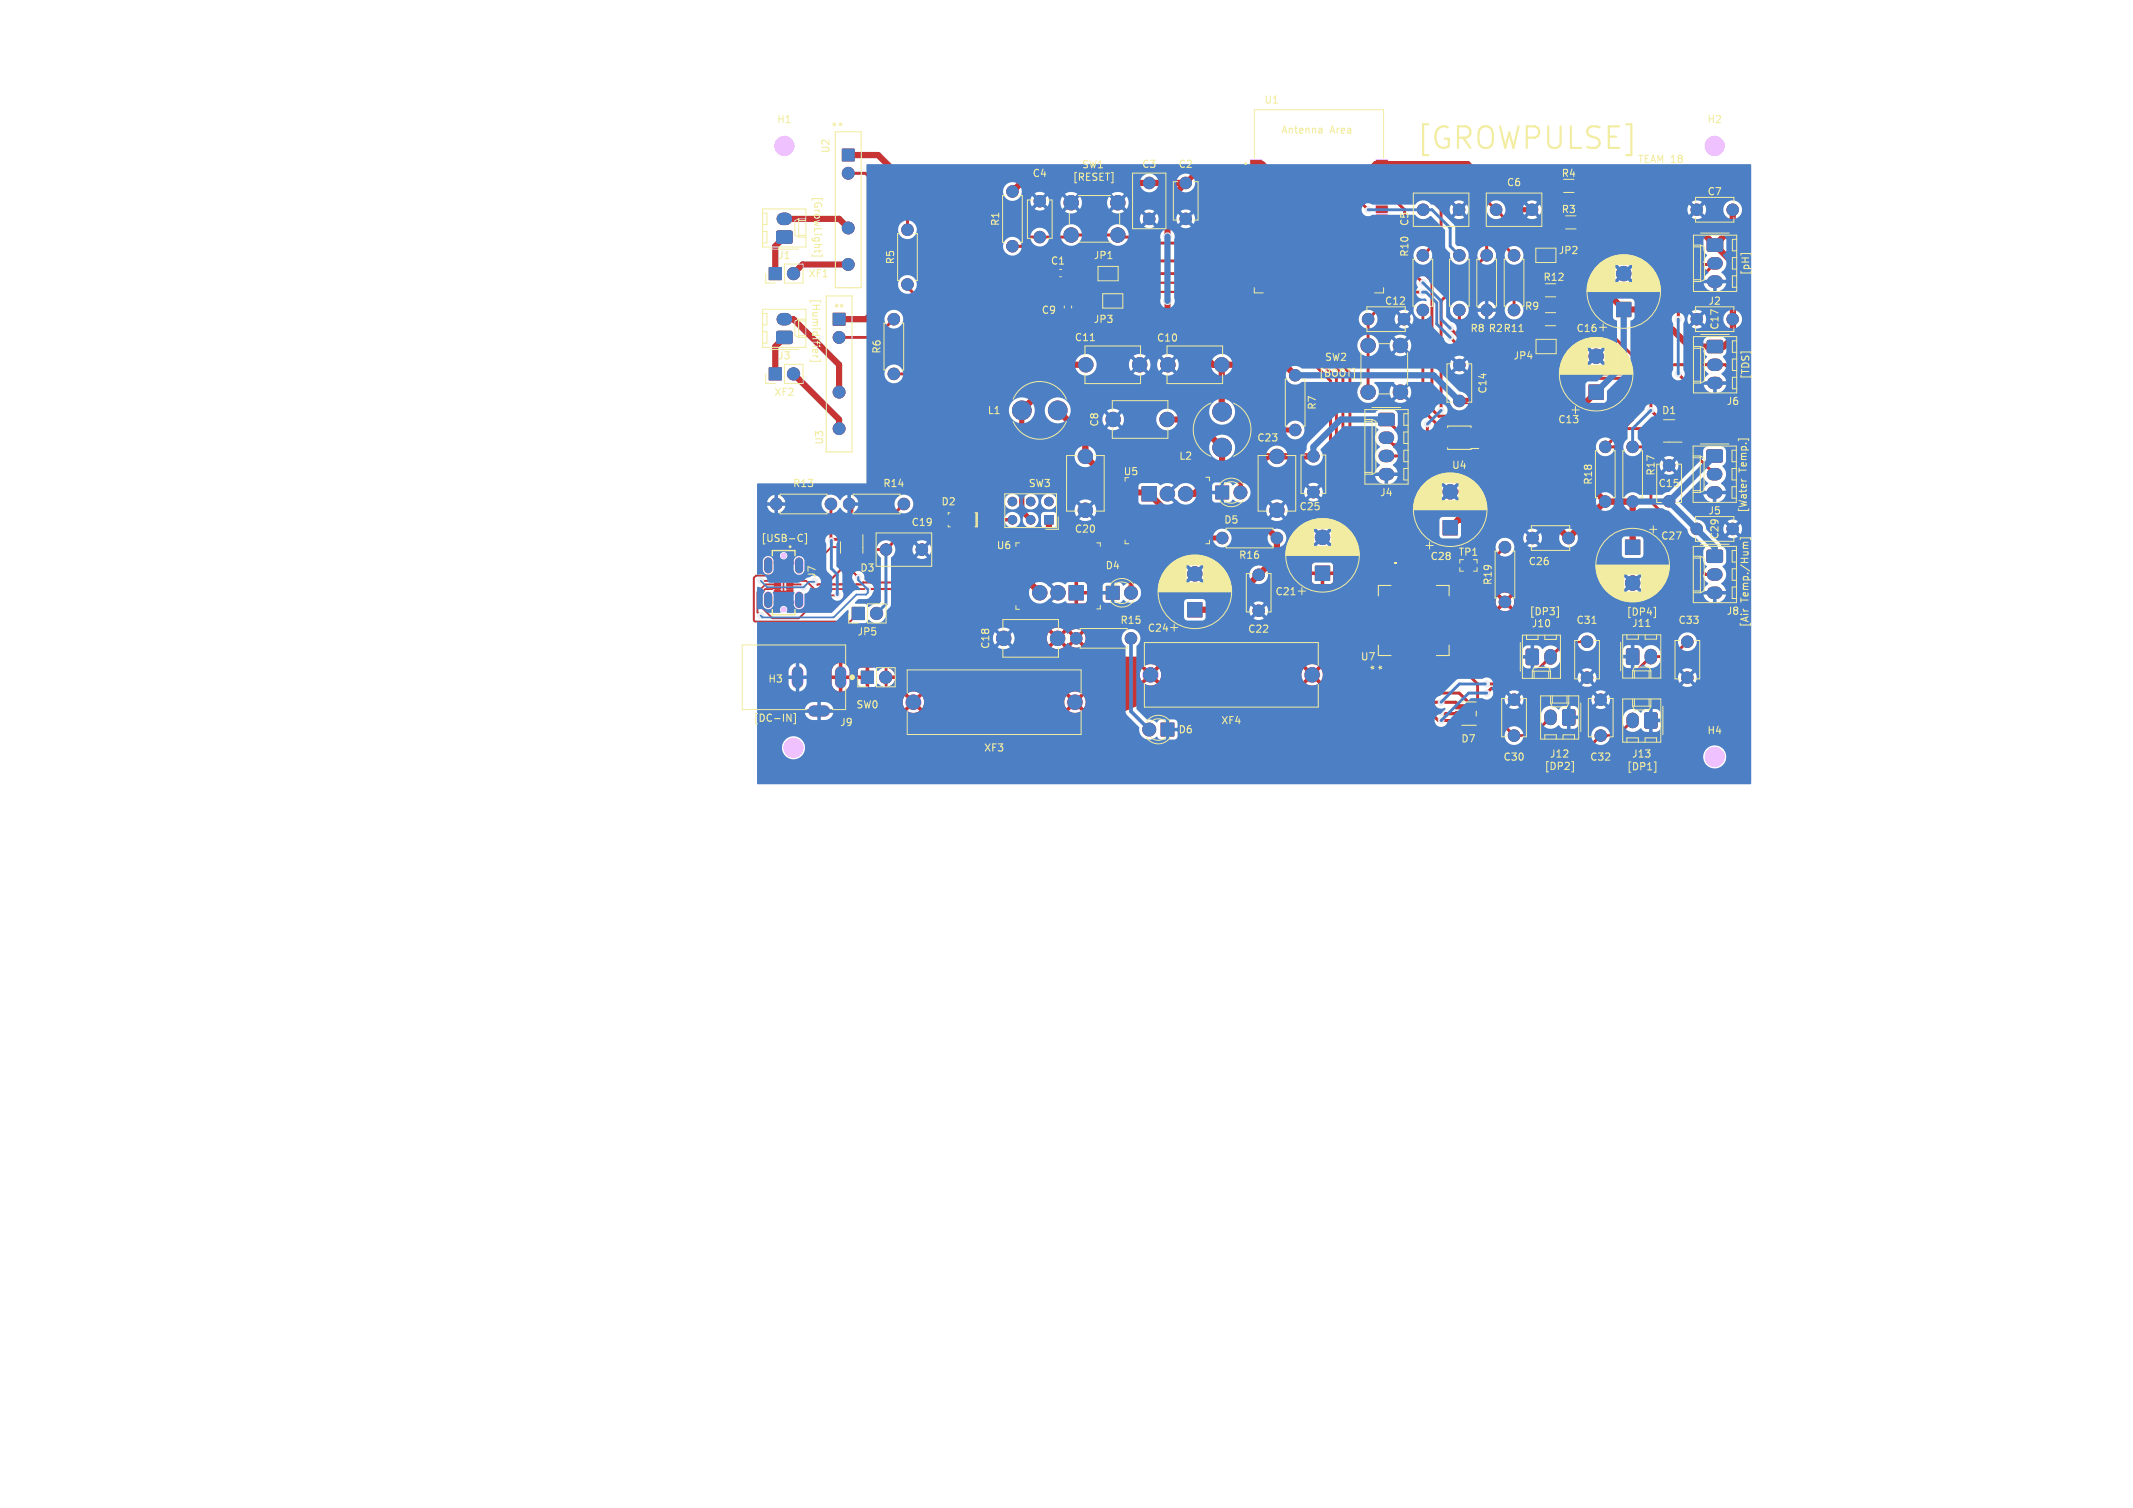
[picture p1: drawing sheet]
<svg xmlns="http://www.w3.org/2000/svg" width="297mm" height="210mm" viewBox="0 0 297 210" stroke-linecap="round" stroke-linejoin="round" font-family="sans-serif">
<defs><g id="words">
<text font-size="4.2" fill="#f2eda1" x="197.1" y="21">[GROWPULSE]</text>
<g font-size="1.4" fill="#f2eda1">
<text x="108.1" y="17.3">H1</text>
<text x="116" y="16.8" transform="rotate(90 116 16.8)">*</text>
<text x="117.2" y="17.8" transform="rotate(-90 117.2 17.8)">*</text>
<text x="176" y="14.6">U1</text>
<text x="237.6" y="17.3">H2</text>
<text x="115.7" y="21.4" transform="rotate(-90 115.7 21.4)">U2</text>
<text x="150.5" y="23.6">SW1</text>
<text x="158.9" y="23.6">C3</text>
<text x="164" y="23.6">C2</text>
<text x="178.3" y="18.8">Antenna</text>
<text x="185.2" y="18.8">Area</text>
<text x="228.2" y="22.8">TEAM 18</text>
<text x="113.3" y="27.3" transform="rotate(90 113.3 27.3)">[GrowLight]</text>
<text x="143.7" y="24.9">C4</text>
<text x="149.3" y="25.2">[RESET]</text>
<text x="209.7" y="26.1">C6</text>
<text x="217.3" y="29.9">R3</text>
<text x="217.3" y="24.9">R4</text>
<text x="237.7" y="27.4">C7</text>
<text x="139.3" y="31.6" transform="rotate(-90 139.3 31.6)">R1</text>
<text x="196.3" y="35.9" transform="rotate(-90 196.3 35.9)">R10</text>
<text x="196.3" y="31.6" transform="rotate(-90 196.3 31.6)">C5</text>
<text x="216.9" y="35.6">JP2</text>
<text x="108.2" y="36.3">J1</text>
<text x="112.5" y="38.8">XF1</text>
<text x="113" y="41.5" transform="rotate(90 113 41.5)">[Humidifier]</text>
<text x="124.7" y="36.9" transform="rotate(-90 124.7 36.9)">R5</text>
<text x="146.2" y="37">C1</text>
<text x="152.2" y="36.3">JP1</text>
<text x="214.8" y="39.3">R12</text>
<text x="243.6" y="38.4" transform="rotate(-90 243.6 38.4)">[pH]</text>
<text x="116.1" y="42.1" transform="rotate(90 116.1 42.1)">*</text>
<text x="117.5" y="43.1" transform="rotate(-90 117.5 43.1)">*</text>
<text x="144.9" y="43.9">C9</text>
<text x="149.6" y="47.7">C11</text>
<text x="152.2" y="45.2">JP3</text>
<text x="161" y="47.8">C10</text>
<text x="192.7" y="42.6">C12</text>
<text x="204.6" y="46.4">R8 R2 R11</text>
<text x="212.2" y="43.4">R9</text>
<text x="219.4" y="46.4">C16</text>
<text x="237.8" y="42.6">J2</text>
<text x="239.5" y="46" transform="rotate(-90 239.5 46)">C17</text>
<text x="108.2" y="50.3">J3</text>
<text x="122.8" y="49.4" transform="rotate(-90 122.8 49.4)">R6</text>
<text x="183.6" y="52.5">[BOOT]</text>
<text x="184.4" y="50.5">SW2</text>
<text x="210.6" y="50.3">JP4</text>
<text x="243.6" y="52.9" transform="rotate(-90 243.6 52.9)">[TDS]</text>
<text x="107.7" y="55.3">XF2</text>
<text x="137.4" y="57.9">L1</text>
<text x="153.1" y="59.5" transform="rotate(-90 153.1 59.5)">C8</text>
<text x="183.4" y="57.2" transform="rotate(-90 183.4 57.2)">R7</text>
<text x="207.2" y="54.9" transform="rotate(-90 207.2 54.9)">C14</text>
<text x="216.9" y="59.1">C13</text>
<text x="231.3" y="57.9">D1</text>
<text x="240.3" y="56.6">J6</text>
<text x="114.8" y="62" transform="rotate(-90 114.8 62)">U3</text>
<text x="164.1" y="64.2">L2</text>
<text x="175" y="61.7">C23</text>
<text x="202.1" y="65.5">U4</text>
<text x="243.3" y="65.7" transform="rotate(-90 243.3 65.7)">Temp.]</text>
<text x="110.3" y="68">R13</text>
<text x="122.9" y="68">R14</text>
<text x="131" y="70.6">D2</text>
<text x="143.1" y="68">SW3</text>
<text x="156.4" y="66.4">U5</text>
<text x="180.8" y="71.3">C25</text>
<text x="192.1" y="69.3">J4</text>
<text x="221.9" y="67.6" transform="rotate(-90 221.9 67.6)">R18</text>
<text x="230.6" y="66.3" transform="rotate(-90 230.6 66.3)">R17</text>
<text x="230.8" y="68">C15</text>
<text x="237.8" y="71.8">J5</text>
<text x="243.3" y="71.5" transform="rotate(-90 243.3 71.5)">[Water</text>
<text x="105.9" y="75.5">[USB-C]</text>
<text x="126.8" y="73.5">C19</text>
<text x="138.7" y="76.7">U6</text>
<text x="149.6" y="74.4">C20</text>
<text x="170.3" y="73.1">D5</text>
<text x="203" y="77.6">TP1</text>
<text x="231.2" y="75.4">C27</text>
<text x="239.5" y="75.2" transform="rotate(-90 239.5 75.2)">C29</text>
<text x="113.8" y="80.6" transform="rotate(-90 113.8 80.6)">J7</text>
<text x="119.7" y="79.8">D3</text>
<text x="153.8" y="79.5">D4</text>
<text x="172.4" y="78">R16</text>
<text x="177.5" y="83.1">C21</text>
<text x="199.1" y="78.2">C28</text>
<text x="207.9" y="81.6" transform="rotate(-90 207.9 81.6)">R19</text>
<text x="212.7" y="78.9">C26</text>
<text x="243.5" y="83.8" transform="rotate(-90 243.5 83.8)">Temp./Hum]</text>
<text x="119.3" y="88.7">JP5</text>
<text x="155.9" y="87.1">R15</text>
<text x="159.7" y="88.2">C24</text>
<text x="173.7" y="88.3">C22</text>
<text x="212.9" y="85.8">[DP3]</text>
<text x="213.2" y="87.6">J10</text>
<text x="219.4" y="87.1">C31</text>
<text x="226.4" y="85.8">[DP4]</text>
<text x="227.1" y="87.5">J11</text>
<text x="233.6" y="87.1">C33</text>
<text x="240.3" y="85.8">J8</text>
<text x="243.5" y="87.4" transform="rotate(-90 243.5 87.4)">[Air</text>
<text x="106.9" y="95.3">H3</text>
<text x="137.9" y="90.5" transform="rotate(-90 137.9 90.5)">C18</text>
<text x="189.4" y="92.2">U7</text>
<text x="192.1" y="93.5" transform="rotate(-90 192.1 93.5)">*</text>
<text x="193.2" y="93.5" transform="rotate(-90 193.2 93.5)">*</text>
<text x="104.9" y="100.6">[DC-IN]</text>
<text x="116.9" y="101.3">J9</text>
<text x="119.1" y="98.9">SW0</text>
<text x="169.9" y="101.1">XF4</text>
<text x="136.9" y="104.9">XF3</text>
<text x="164" y="102.3">D6</text>
<text x="203.4" y="103.6">D7</text>
<text x="209.2" y="106.1">C30</text>
<text x="215" y="107.3">[DP2]</text>
<text x="215.7" y="105.7">J12</text>
<text x="221.3" y="106.1">C32</text>
<text x="226.5" y="107.3">[DP1]</text>
<text x="227.1" y="105.7">J13</text>
<text x="237.6" y="102.4">H4</text>
</g>
</g></defs>
<g fill="#efc1ff" stroke="#efc1ff" stroke-width=".14">
<path d="M232.9 60.7h1.2l.1 .5-.1 .1-1.1-.1-.1-.1z"/>
<path d="M232.9 59.8l1.2-.1 .1 .5-.1 .1h-1.1l-.1-.1z"/>
<path d="M232.9 58.8h1.2l.1 .5-.1 .1-1.1-.1-.1-.1z"/>
<path d="M230.7 58.8h1.1l.1 .5-.1 .1-1.1-.1-.1-.1z"/>
<path d="M230.7 60.7h1.1l.1 .5-.1 .1-1.1-.1-.1-.1z"/>
<path d="M154 81.7h1.8v1.7h-1.8z"/>
<path d="M192 57.6h.2h1.9v.2v1.4l-.2 .1-1.9-.1-.1-.2z"/>
<path d="M155.1 41.2h1v1.5h-1z"/>
<path d="M153.8 41.2h1v1.5h-1z"/>
<path d="M213.8 43.6h.2h.9l.1 .2-.1 1.5h-.2h-.9l-.1-.2z"/>
<path d="M216.9 43.6h.2h.9l.1 .2-.1 1.5h-.2h-.9l-.1-.2z"/>
<path d="M216.6 30.2l.2-.1 .9 .1 .1 .1-.1 1.5h-.1h-1l-.1-.2z"/>
<path d="M219.7 30.2l.2-.1 .9 .1 .1 .1-.1 1.5h-.1h-1l-.1-.2z"/>
<path d="M131.3 71.9h.9v1h-.9z"/>
<path d="M134.5 71.9h.9v1h-.9z"/>
<path d="M183.1 78.8h2.1v2h-2.1z"/>
<path d="M214.1 47.5h1v1.5h-1z"/>
<path d="M215.4 47.5h1v1.5h-1z"/>
<path d="M214.1 34.8h1v1.5h-1z"/>
<path d="M215.4 34.8h1v1.5h-1z"/>
<path d="M154.4 37.3h1v1.6h-1z"/>
<path d="M153.1 37.3h1v1.6h-1z"/>
<path d="M237.8 33.3h.1h1.9l.1 .2-.1 1.4-.2 .1-1.8-.1-.1-.1z"/>
<path d="M169.3 67.7h1.8v1.8h-1.8z"/>
<path d="M109.5 78.2l1-.1v.5h-1z"/>
<path d="M109.5 79.7h1v.4h-1z"/>
<path d="M109.5 80.2h1v.4h-1z"/>
<path d="M109.5 80.7h1v.4h-1z"/>
<path d="M109.5 81.2h1v.4h-1z"/>
<path d="M109.5 81.7h1v.4h-1z"/>
<path d="M109.5 82.2h1v.4h-1z"/>
<path d="M109.5 83.7l1-.1v.5h-1z"/>
<path d="M107.7 83.7l1-.1 .1 .5h-1z"/>
<path d="M107.8 82.2h.9l.1 .4h-1z"/>
<path d="M107.8 81.7h.9l.1 .4h-1z"/>
<path d="M107.8 81.2h.9l.1 .4h-1z"/>
<path d="M107.8 80.7h.9l.1 .4h-1z"/>
<path d="M107.8 80.2h.9l.1 .4h-1z"/>
<path d="M107.8 79.7h.9l.1 .4h-1z"/>
<path d="M107.7 78.2l1-.1 .1 .5h-1z"/>
<path d="M217.6 98.9l.2-.1 1.4 .1 .1 .2-.1 1.8-.1 .1-1.5-.1v-.2z"/>
<path d="M107.1 37.3h1.7v1.6h-1.7z"/>
<path d="M221.2 53.6h2.1v2h-2.1z"/>
<path d="M219.4 25.1l.2-.1 1 .1v.2v1.4l-.2 .1-1-.1-.1-.2z"/>
<path d="M216.3 25.1l.2-.1 1 .1v.2v1.4l-.2 .1-1-.1-.1-.2z"/>
<path d="M108.2 32.2h.2h1.8l.1 .2-.1 1.4-.1 .1-1.9-.1-.1-.2z"/>
<path d="M119.9 93.5h1.7v1.7h-1.7z"/>
<path d="M107.1 51.2h1.7v1.7h-1.7z"/>
<path d="M229.1 99.3l.1-.1 1.5 .1v.2v1.9h-.2h-1.4l-.1-.2z"/>
<path d="M117.3 20.8h1.6v1.6h-1.6z"/>
<path d="M146.4 37.6h.9v.8h-.9z"/>
<path d="M148.1 37.6h.9v.8h-.9z"/>
<path d="M145.5 71.8h1.1v1.2h-1.1z"/>
<path d="M226.3 75.2h2v2h-2z"/>
<path d="M161.7 100.7h1.8v1.8h-1.8z"/>
<path d="M237.8 47.5l.1-.1 1.9 .1 .1 .1-.1 1.5h-.2h-1.8l-.1-.2z"/>
<path d="M226.5 90.4l.2-.1 1.4 .1 .1 .2-.1 1.9h-.1h-1.5v-.2z"/>
<path d="M204.8 61.7h1.1v.4h-1.1z"/>
<path d="M204.8 61.1h1.1v.4h-1.1z"/>
<path d="M204.8 60.4h1.1v.4h-1.1z"/>
<path d="M204.8 59.8h1.1v.4h-1.1z"/>
<path d="M200.5 59.8h1.1v.4h-1.1z"/>
<path d="M200.5 60.4h1.1v.4h-1.1z"/>
<path d="M200.5 61.1h1.1v.4h-1.1z"/>
<path d="M200.5 61.7h1.1v.4h-1.1z"/>
<path d="M225.1 42.1h2v2h-2z"/>
<path d="M119.3 74.5l.4-.1 .1 .1v1.1l-.1 .2-.4-.1z"/>
<path d="M118.3 74.5l.4-.1 .2 .1v1.1l-.1 .2-.5-.1z"/>
<path d="M117.4 74.5l.4-.1 .1 .1v1.1l-.1 .2-.4-.1z"/>
<path d="M117.4 76.8l.4-.1 .1 .1v1.1l-.1 .1h-.4z"/>
<path d="M118.3 76.8l.4-.1 .2 .1v1.1l-.1 .1h-.5z"/>
<path d="M119.3 76.8l.4-.1 .1 .1v1.1l-.1 .1h-.4z"/>
<path d="M108.2 46.2l.2-.1 1.8 .1 .1 .2-.1 1.4-.1 .1-1.9-.1-.1-.2z"/>
<path d="M237.7 62.7l.2-.1 1.9 .1v.2v1.4l-.2 .1-1.9-.1-.1-.2z"/>
<path d="M159 67.8h2v2h-2z"/>
<path d="M203.4 78h2.2v1.5h-2.2z"/>
<path d="M212.6 90.5l.1-.1 1.5 .1v.1v1.9l-.2 .1-1.4-.1-.1-.2z"/>
<path d="M118.7 84.6h1.7v1.7h-1.7z"/>
<path d="M237.7 76.7l.2-.1 1.9 .1 .1 .1-.1 1.5h-.2h-1.9v-.2z"/>
<path d="M148.9 81.6h2v2h-2z"/>
<path d="M202.7 98.2h1.3v.5h-1.3z"/>
<path d="M202.7 99.1h1.3v.6h-1.3z"/>
<path d="M202.7 100.1h1.3v.5h-1.3z"/>
<path d="M205.1 100.1h1.3v.5h-1.3z"/>
<path d="M205.1 98.2h1.3v.5h-1.3z"/>
<path d="M148.3 43.1h.8v1h-.8z"/>
<path d="M148.3 41.4h.8v1h-.8z"/>
<path d="M116 43.6h1.7v1.7h-1.7z"/>
<path d="M200.9 72.5h2v2h-2z"/>
<path d="M216.9 39.6h.2h.9l.1 .2-.1 1.4-.2 .1-.9-.1-.1-.1z"/>
<path d="M213.8 39.6h.2h.9l.1 .2-.1 1.4-.2 .1-.9-.1-.1-.1z"/>
<path d="M174.1 22.3l1.6-.1v1.1h-1.6z"/>
<path d="M174.1 23.5h1.6v1l-1.6 .1z"/>
<path d="M174.1 24.8h1.6v1l-1.6 .1z"/>
<path d="M174.1 26.1l1.6-.1v1.1h-1.6z"/>
<path d="M174.1 27.3h1.6v1l-1.6 .1z"/>
<path d="M174.1 28.6h1.6v1l-1.6 .1z"/>
<path d="M174.1 29.9h1.6v1h-1.6z"/>
<path d="M174.1 31.1h1.6v1.1h-1.6z"/>
<path d="M174.1 32.4h1.6v1l-1.6 .1z"/>
<path d="M174.1 33.7h1.6v1l-1.6 .1z"/>
<path d="M174.1 35l1.6-.1v1.1h-1.6z"/>
<path d="M174.1 36.2h1.6v1l-1.6 .1z"/>
<path d="M174.1 37.5h1.6v1l-1.6 .1z"/>
<path d="M174.1 38.8l1.6-.1v1.1h-1.6z"/>
<path d="M176.1 39.7l1.1 .1v1.6l-1.1-.1z"/>
<path d="M177.4 39.7l1.1 .1-.1 1.6-1-.1z"/>
<path d="M178.7 39.7l1 .1v1.6l-1-.1z"/>
<path d="M180 39.7l1 .1v1.6l-1.1-.1z"/>
<path d="M181.2 39.7l1.1 .1-.1 1.6-1-.1z"/>
<path d="M182.5 39.7l1.1 .1-.1 1.6-1-.1z"/>
<path d="M183.8 39.7l1 .1v1.6l-1.1-.1z"/>
<path d="M185 39.7l1.1 .1-.1 1.6-1-.1z"/>
<path d="M186.3 39.7l1.1 .1-.1 1.6-1-.1z"/>
<path d="M187.6 39.7l1 .1v1.6l-1-.1z"/>
<path d="M188.8 39.7l1.1 .1v1.6l-1.1-.1z"/>
<path d="M190.1 39.7l1.1 .1-.1 1.6-1-.1z"/>
<path d="M191.6 38.8l1.6-.1v1.1h-1.6z"/>
<path d="M191.6 37.5h1.6v1l-1.6 .1z"/>
<path d="M191.6 36.2h1.6v1l-1.6 .1z"/>
<path d="M191.6 35l1.6-.1v1.1h-1.6z"/>
<path d="M191.6 33.7h1.6v1l-1.6 .1z"/>
<path d="M191.6 32.4h1.6v1l-1.6 .1z"/>
<path d="M191.6 31.1h1.6v1.1h-1.6z"/>
<path d="M191.6 29.9h1.6v1h-1.6z"/>
<path d="M191.6 28.6h1.6v1l-1.6 .1z"/>
<path d="M191.6 27.3h1.6v1l-1.6 .1z"/>
<path d="M191.6 26.1l1.6-.1v1.1h-1.6z"/>
<path d="M191.6 24.8h1.6v1l-1.6 .1z"/>
<path d="M191.6 23.5h1.6v1l-1.6 .1z"/>
<path d="M191.6 22.3l1.6-.1v1.1h-1.6z"/>
<path d="M181.6 30h1.1v1h-1.1z"/>
<path d="M180.2 30h1.1v1h-1.1z"/>
<path d="M183 30h1.1v1h-1.1z"/>
<path d="M180.2 31.4h1.1v1h-1.1z"/>
<path d="M181.6 31.4h1.1v1h-1.1z"/>
<path d="M183 31.4h1.1v1h-1.1z"/>
<path d="M180.2 28.6h1.1v1h-1.1z"/>
<path d="M181.6 28.6h1.1v1h-1.1z"/>
<path d="M183 28.6h1.1v1h-1.1z"/>
<path d="M194 91.5h.6v2.5h-.6z"/>
<path d="M195.2 91.5h.7v2.5h-.7z"/>
<path d="M196.5 91.5h.7v2.5h-.7z"/>
<path d="M197.8 91.5h.7v2.5h-.7z"/>
<path d="M199.1 91.5h.6v2.5h-.6z"/>
<path d="M199.1 78.9h.6v2.5h-.6z"/>
<path d="M197.8 78.9h.7v2.5h-.7z"/>
<path d="M196.5 78.9h.7v2.5h-.7z"/>
<path d="M195.2 78.9h.7v2.5h-.7z"/>
<path d="M194 78.9h.6v2.5h-.6z"/>
<path d="M192.1 83.3h9.5v6.3h-9.5z"/>
<path d="M165.4 83.9h2v2h-2z"/>
<circle cx="155" cy="58.4" r="1"/>
<circle cx="162.5" cy="58.4" r="1"/>
<circle cx="157.5" cy="82.5" r=".9"/>
<circle cx="223.5" cy="69.8" r=".8"/>
<circle cx="223.5" cy="62.2" r=".8"/>
<circle cx="238.8" cy="105.4" r="1.35"/>
<circle cx="241.3" cy="73.7" r=".8"/>
<circle cx="236.3" cy="73.7" r=".8"/>
<circle cx="115.7" cy="70.2" r=".8"/>
<circle cx="108.1" cy="70.2" r=".8"/>
<circle cx="203.2" cy="43.2" r=".8"/>
<circle cx="203.2" cy="35.6" r=".8"/>
<circle cx="184.1" cy="74.8" r="1"/>
<circle cx="162.6" cy="50.8" r="1"/>
<circle cx="170.1" cy="50.8" r="1"/>
<circle cx="227.3" cy="69.8" r=".8"/>
<circle cx="227.3" cy="62.2" r=".8"/>
<circle cx="142.3" cy="57.1" r="1.3"/>
<circle cx="147.3" cy="57.1" r="1.3"/>
<circle cx="170.2" cy="62.3" r="1.3"/>
<circle cx="170.2" cy="57.3" r="1.3"/>
<circle cx="221" cy="94.4" r=".8"/>
<circle cx="221" cy="89.4" r=".8"/>
<circle cx="125.9" cy="70.2" r=".8"/>
<circle cx="118.2" cy="70.2" r=".8"/>
<circle cx="172.7" cy="68.6" r=".9"/>
<circle cx="234.9" cy="94.4" r=".8"/>
<circle cx="234.9" cy="89.4" r=".8"/>
<circle cx="190.5" cy="54.6" r="1"/>
<circle cx="190.5" cy="48.1" r="1"/>
<circle cx="195" cy="54.6" r="1"/>
<circle cx="195" cy="48.1" r="1"/>
<circle cx="109.1" cy="77.4" r=".35"/>
<circle cx="109.1" cy="84.9" r=".35"/>
<circle cx="209.5" cy="83.8" r=".8"/>
<circle cx="209.5" cy="76.2" r=".8"/>
<circle cx="236.3" cy="29.2" r=".8"/>
<circle cx="241.3" cy="29.2" r=".8"/>
<circle cx="210.8" cy="43.2" r=".8"/>
<circle cx="210.8" cy="35.6" r=".8"/>
<circle cx="124.5" cy="52.1" r=".8"/>
<circle cx="124.5" cy="44.4" r=".8"/>
<circle cx="144.8" cy="28" r=".8"/>
<circle cx="144.8" cy="33" r=".8"/>
<circle cx="158.7" cy="50.8" r="1"/>
<circle cx="151.2" cy="50.8" r="1"/>
<circle cx="149.9" cy="88.9" r=".8"/>
<circle cx="157.5" cy="88.9" r=".8"/>
<circle cx="198.2" cy="29.2" r=".8"/>
<circle cx="203.2" cy="29.2" r=".8"/>
<circle cx="109.2" cy="20.3" r="1.35"/>
<circle cx="110.5" cy="38.1" r=".85"/>
<circle cx="222.2" cy="49.6" r="1"/>
<circle cx="222.9" cy="97.4" r=".8"/>
<circle cx="222.9" cy="102.4" r=".8"/>
<circle cx="182.7" cy="94" r="1.09"/>
<circle cx="160.2" cy="94" r="1.09"/>
<circle cx="110.5" cy="104.1" r="1.35"/>
<circle cx="123.3" cy="94.3" r=".85"/>
<circle cx="110.5" cy="52.1" r=".85"/>
<circle cx="177.8" cy="74.9" r=".8"/>
<circle cx="170.2" cy="74.9" r=".8"/>
<circle cx="118.1" cy="24.1" r=".83"/>
<circle cx="118.1" cy="31.7" r=".83"/>
<circle cx="118.1" cy="36.8" r=".83"/>
<circle cx="126.4" cy="39.6" r=".8"/>
<circle cx="126.4" cy="32" r=".8"/>
<circle cx="143.5" cy="72.4" r=".6"/>
<circle cx="141" cy="72.4" r=".6"/>
<circle cx="146" cy="69.8" r=".6"/>
<circle cx="143.5" cy="69.8" r=".6"/>
<circle cx="141" cy="69.8" r=".6"/>
<circle cx="175.3" cy="85" r=".8"/>
<circle cx="175.3" cy="80" r=".8"/>
<circle cx="141" cy="34.3" r=".8"/>
<circle cx="141" cy="26.7" r=".8"/>
<circle cx="180.3" cy="52.3" r=".8"/>
<circle cx="180.3" cy="59.9" r=".8"/>
<circle cx="227.3" cy="81.2" r="1"/>
<circle cx="177.8" cy="71.1" r="1"/>
<circle cx="177.8" cy="63.6" r="1"/>
<circle cx="160" cy="101.6" r=".9"/>
<circle cx="208.3" cy="29.2" r=".8"/>
<circle cx="213.3" cy="29.2" r=".8"/>
<circle cx="232.4" cy="64.8" r=".8"/>
<circle cx="232.4" cy="69.8" r=".8"/>
<circle cx="165.1" cy="25.5" r=".8"/>
<circle cx="165.1" cy="30.5" r=".8"/>
<circle cx="226.1" cy="38.1" r="1"/>
<circle cx="213.4" cy="74.9" r=".8"/>
<circle cx="218.4" cy="74.9" r=".8"/>
<circle cx="210.8" cy="97.4" r=".8"/>
<circle cx="210.8" cy="102.4" r=".8"/>
<circle cx="160" cy="30.5" r=".8"/>
<circle cx="160" cy="25.5" r=".8"/>
<circle cx="238.8" cy="20.3" r="1.35"/>
<circle cx="162.5" cy="68.8" r="1"/>
<circle cx="165.1" cy="68.8" r="1"/>
<circle cx="127.2" cy="97.8" r="1.09"/>
<circle cx="149.7" cy="97.8" r="1.09"/>
<circle cx="128.4" cy="76.5" r=".8"/>
<circle cx="123.4" cy="76.5" r=".8"/>
<circle cx="122" cy="85.4" r=".85"/>
<circle cx="190.5" cy="44.4" r=".8"/>
<circle cx="195.5" cy="44.4" r=".8"/>
<circle cx="182.9" cy="68.5" r=".8"/>
<circle cx="182.9" cy="63.5" r=".8"/>
<circle cx="147.3" cy="82.5" r="1"/>
<circle cx="144.8" cy="82.5" r="1"/>
<circle cx="116.8" cy="47" r=".83"/>
<circle cx="116.8" cy="54.6" r=".83"/>
<circle cx="116.8" cy="59.7" r=".83"/>
<circle cx="236.3" cy="44.4" r=".8"/>
<circle cx="241.3" cy="44.4" r=".8"/>
<circle cx="198.1" cy="43.2" r=".8"/>
<circle cx="198.1" cy="35.6" r=".8"/>
<circle cx="151.1" cy="71.1" r="1"/>
<circle cx="151.1" cy="63.6" r="1"/>
<circle cx="207" cy="35.6" r=".8"/>
<circle cx="207" cy="43.2" r=".8"/>
<circle cx="149.1" cy="28.2" r="1"/>
<circle cx="155.6" cy="28.2" r="1"/>
<circle cx="149.2" cy="32.7" r="1"/>
<circle cx="155.6" cy="32.7" r="1"/>
<circle cx="203.2" cy="50.8" r=".8"/>
<circle cx="203.2" cy="55.8" r=".8"/>
<circle cx="201.9" cy="68.5" r="1"/>
<circle cx="166.4" cy="79.9" r="1"/>
<circle cx="139.8" cy="88.9" r="1"/>
<circle cx="147.3" cy="88.9" r="1"/>
</g>
<g fill="none" stroke="#efc1ff" stroke-width="1.7">
<path d="M109 30.5h.4M238.6 36.7h.4M238.6 39.2h.4M109 44.5h.4M238.6 50.8h.4M238.6 53.3h.4M192.8 61h.5M192.8 63.5h.5M192.8 66h.5M238.5 66h.5M238.5 68.6h.5M111.1 93.6v1.5"/>
<path d="M113.3 99h1.5M117.1 93.6v1.5M215.9 91.3v.4M215.9 99.7v.4M229.9 91.2v.5M238.5 80h.5M238.5 82.6h.5M227.3 100.1v.5"/>
</g>
<path d="M107 78.2v1.1M111.3 78.2v1.1M107 83v1.1M111.3 83v1.1" fill="none" stroke="#efc1ff" stroke-width="1.3"/>
<g fill="#ececec" stroke="#ececec" stroke-width=".14">
<circle cx="108.1" cy="77.3" r=".4"/>
<circle cx="110.1" cy="85" r=".4"/>
<circle cx="146.1" cy="44.8" r=".4"/>
<circle cx="124.7" cy="24" r=".4"/>
<circle cx="123.2" cy="41.9" r=".4"/>
<circle cx="143.5" cy="39.4" r=".4"/>
<circle cx="233.7" cy="57.2" r=".4"/>
<circle cx="201.9" cy="94" r=".4"/>
<circle cx="200.7" cy="99.2" r=".4"/>
<circle cx="181.6" cy="34.3" r=".4"/>
<circle cx="162.6" cy="32.9" r=".51"/>
<circle cx="162.6" cy="41.9" r=".51"/>
<circle cx="190.5" cy="29.2" r=".4"/>
<circle cx="201.9" cy="45.7" r=".4"/>
<circle cx="229.9" cy="57.2" r=".4"/>
<circle cx="198.1" cy="39.4" r=".4"/>
<circle cx="198.1" cy="40.7" r=".4"/>
<circle cx="201.9" cy="47" r=".4"/>
<circle cx="113.4" cy="81" r=".4"/>
<circle cx="105.9" cy="80.9" r=".4"/>
<circle cx="111.9" cy="81.8" r=".4"/>
<circle cx="119.5" cy="80.4" r=".35"/>
<circle cx="105.9" cy="85.7" r=".4"/>
<circle cx="120.8" cy="82" r=".35"/>
<circle cx="233.7" cy="44.5" r=".4"/>
<circle cx="233.7" cy="52.1" r=".4"/>
<circle cx="115.8" cy="75.3" r=".35"/>
<circle cx="116.6" cy="82.8" r=".35"/>
<circle cx="200.7" cy="57.2" r=".4"/>
<circle cx="198.8" cy="59.1" r=".4"/>
<circle cx="207" cy="95.3" r=".4"/>
<circle cx="200.7" cy="97.8" r=".4"/>
<circle cx="207" cy="96.5" r=".4"/>
<circle cx="200.7" cy="100.3" r=".4"/>
</g>
<g fill="#c83434">
<path d="M154.7 42.1h.5v.4h-.5z"/>
<path d="M154.7 41.3h.5v.4h-.5z"/>
<path d="M215 47.7h.5v.4h-.5z"/>
<path d="M215 48.5h.5v.4h-.5z"/>
<path d="M215 35h.5v.4h-.5z"/>
<path d="M215 35.8h.5v.4h-.5z"/>
<path d="M154 38.3h.5v.4h-.5z"/>
<path d="M154 37.5h.5v.4h-.5z"/>
</g>
<g fill="#c83434" stroke="#c83434" stroke-width=".14">
<path d="M232.9 60.7h1.2l.1 .5-.1 .1-1.1-.1-.1-.1z"/>
<path d="M232.9 59.8l1.2-.1 .1 .5-.1 .1h-1.1l-.1-.1z"/>
<path d="M232.9 58.8h1.2l.1 .5-.1 .1-1.1-.1-.1-.1z"/>
<path d="M230.7 58.8h1.1l.1 .5-.1 .1-1.1-.1-.1-.1z"/>
<path d="M230.7 60.7h1.1l.1 .5-.1 .1-1.1-.1-.1-.1z"/>
<path d="M154 81.7h1.8v1.7h-1.8z"/>
<path d="M192 57.6h.2h1.9v.2v1.4l-.2 .1-1.9-.1-.1-.2z"/>
<path d="M155.1 41.2h1v1.5h-1z"/>
<path d="M153.8 41.2h1v1.5h-1z"/>
<path d="M213.8 43.6h.2h.9l.1 .2-.1 1.5h-.2h-.9l-.1-.2z"/>
<path d="M216.9 43.6h.2h.9l.1 .2-.1 1.5h-.2h-.9l-.1-.2z"/>
<path d="M216.6 30.2l.2-.1 .9 .1 .1 .1-.1 1.5h-.1h-1l-.1-.2z"/>
<path d="M219.7 30.2l.2-.1 .9 .1 .1 .1-.1 1.5h-.1h-1l-.1-.2z"/>
<path d="M131.3 71.9h.9v1h-.9z"/>
<path d="M134.5 71.9h.9v1h-.9z"/>
<path d="M183.1 78.8h2.1v2h-2.1z"/>
<path d="M214.1 47.5h1v1.5h-1z"/>
<path d="M215.4 47.5h1v1.5h-1z"/>
<path d="M214.1 34.8h1v1.5h-1z"/>
<path d="M215.4 34.8h1v1.5h-1z"/>
<path d="M154.4 37.3h1v1.6h-1z"/>
<path d="M153.1 37.3h1v1.6h-1z"/>
<path d="M237.8 33.3h.1h1.9l.1 .2-.1 1.4-.2 .1-1.8-.1-.1-.1z"/>
<path d="M169.3 67.7h1.8v1.8h-1.8z"/>
<path d="M109.5 78.2h.9v.3h-.9z"/>
<path d="M109.5 79.7h.9v.3h-.9z"/>
<path d="M109.5 80.2h.9v.3h-.9z"/>
<path d="M109.5 80.7h.9v.3h-.9z"/>
<path d="M109.5 81.2h.9v.3h-.9z"/>
<path d="M109.5 81.7h.9v.3h-.9z"/>
<path d="M109.5 82.2h.9v.3h-.9z"/>
<path d="M109.5 83.7h.9v.3h-.9z"/>
<path d="M107.8 83.7h.9v.3h-.9z"/>
<path d="M107.8 82.2h.9v.3h-.9z"/>
<path d="M107.8 81.7h.9v.3h-.9z"/>
<path d="M107.8 81.2h.9v.3h-.9z"/>
<path d="M107.8 80.7h.9v.3h-.9z"/>
<path d="M107.8 80.2h.9v.3h-.9z"/>
<path d="M107.8 79.7h.9v.3h-.9z"/>
<path d="M107.8 78.2h.9v.3h-.9z"/>
<path d="M217.6 98.9l.2-.1 1.4 .1 .1 .2-.1 1.8-.1 .1-1.5-.1v-.2z"/>
<path d="M107.1 37.3h1.7v1.6h-1.7z"/>
<path d="M221.2 53.6h2.1v2h-2.1z"/>
<path d="M219.4 25.1l.2-.1 1 .1v.2v1.4l-.2 .1-1-.1-.1-.2z"/>
<path d="M216.3 25.1l.2-.1 1 .1v.2v1.4l-.2 .1-1-.1-.1-.2z"/>
<path d="M108.2 32.2h.2h1.8l.1 .2-.1 1.4-.1 .1-1.9-.1-.1-.2z"/>
<path d="M119.9 93.5h1.7v1.7h-1.7z"/>
<path d="M107.1 51.2h1.7v1.7h-1.7z"/>
<path d="M229.1 99.3l.1-.1 1.5 .1v.2v1.9h-.2h-1.4l-.1-.2z"/>
<path d="M117.3 20.8h1.6v1.6h-1.6z"/>
<path d="M146.4 37.6h.9v.8h-.9z"/>
<path d="M148.1 37.6h.9v.8h-.9z"/>
<path d="M145.5 71.8h1.1v1.2h-1.1z"/>
<path d="M226.3 75.2h2v2h-2z"/>
<path d="M161.7 100.7h1.8v1.8h-1.8z"/>
<path d="M237.8 47.5l.1-.1 1.9 .1 .1 .1-.1 1.5h-.2h-1.8l-.1-.2z"/>
<path d="M226.5 90.4l.2-.1 1.4 .1 .1 .2-.1 1.9h-.1h-1.5v-.2z"/>
<path d="M204.8 61.7h1.1v.4h-1.1z"/>
<path d="M204.8 61.1h1.1v.4h-1.1z"/>
<path d="M204.8 60.4h1.1v.4h-1.1z"/>
<path d="M204.8 59.8h1.1v.4h-1.1z"/>
<path d="M200.5 59.8h1.1v.4h-1.1z"/>
<path d="M200.5 60.4h1.1v.4h-1.1z"/>
<path d="M200.5 61.1h1.1v.4h-1.1z"/>
<path d="M200.5 61.7h1.1v.4h-1.1z"/>
<path d="M225.1 42.1h2v2h-2z"/>
<path d="M119.3 74.5l.4-.1 .1 .1v1.1l-.1 .2-.4-.1z"/>
<path d="M118.3 74.5l.4-.1 .2 .1v1.1l-.1 .2-.5-.1z"/>
<path d="M117.4 74.5l.4-.1 .1 .1v1.1l-.1 .2-.4-.1z"/>
<path d="M117.4 76.8l.4-.1 .1 .1v1.1l-.1 .1h-.4z"/>
<path d="M118.3 76.8l.4-.1 .2 .1v1.1l-.1 .1h-.5z"/>
<path d="M119.3 76.8l.4-.1 .1 .1v1.1l-.1 .1h-.4z"/>
<path d="M108.2 46.2l.2-.1 1.8 .1 .1 .2-.1 1.4-.1 .1-1.9-.1-.1-.2z"/>
<path d="M237.7 62.7l.2-.1 1.9 .1v.2v1.4l-.2 .1-1.9-.1-.1-.2z"/>
<path d="M159 67.8h2v2h-2z"/>
<path d="M203.4 78h2.2v1.5h-2.2z"/>
<path d="M212.6 90.5l.1-.1 1.5 .1v.1v1.9l-.2 .1-1.4-.1-.1-.2z"/>
<path d="M118.7 84.6h1.7v1.7h-1.7z"/>
<path d="M237.7 76.7l.2-.1 1.9 .1 .1 .1-.1 1.5h-.2h-1.9v-.2z"/>
<path d="M148.9 81.6h2v2h-2z"/>
<path d="M202.7 98.2h1.3v.5h-1.3z"/>
<path d="M202.7 99.1h1.3v.6h-1.3z"/>
<path d="M202.7 100.1h1.3v.5h-1.3z"/>
<path d="M205.1 100.1h1.3v.5h-1.3z"/>
<path d="M205.1 98.2h1.3v.5h-1.3z"/>
<path d="M148.3 43.1h.8v1h-.8z"/>
<path d="M148.3 41.4h.8v1h-.8z"/>
<path d="M116 43.6h1.7v1.7h-1.7z"/>
<path d="M200.9 72.5h2v2h-2z"/>
<path d="M216.9 39.6h.2h.9l.1 .2-.1 1.4-.2 .1-.9-.1-.1-.1z"/>
<path d="M213.8 39.6h.2h.9l.1 .2-.1 1.4-.2 .1-.9-.1-.1-.1z"/>
<path d="M174.2 22.3h1.4v.9h-1.4z"/>
<path d="M174.2 23.6h1.4v.9h-1.4z"/>
<path d="M174.2 24.9h1.4v.9h-1.4z"/>
<path d="M174.2 26.1h1.4v.9h-1.4z"/>
<path d="M174.2 27.4h1.4v.9h-1.4z"/>
<path d="M174.2 28.7h1.4v.9h-1.4z"/>
<path d="M174.2 29.9h1.4v1h-1.4z"/>
<path d="M174.2 31.2h1.4v.9h-1.4z"/>
<path d="M174.2 32.5h1.4v.9h-1.4z"/>
<path d="M174.2 33.8h1.4v.9h-1.4z"/>
<path d="M174.2 35h1.4v.9h-1.4z"/>
<path d="M174.2 36.3h1.4v.9h-1.4z"/>
<path d="M174.2 37.6h1.4v.9h-1.4z"/>
<path d="M174.2 38.8h1.4v.9h-1.4z"/>
<path d="M176.2 39.8h.9v1.5h-.9z"/>
<path d="M177.5 39.8h.9v1.5h-.9z"/>
<path d="M178.8 39.8h.9v1.5h-.9z"/>
<path d="M180 39.8h.9v1.5h-.9z"/>
<path d="M181.3 39.8h.9v1.5h-.9z"/>
<path d="M182.6 39.8h.9v1.5h-.9z"/>
<path d="M183.8 39.8h.9v1.5h-.9z"/>
<path d="M185.1 39.8h.9v1.5h-.9z"/>
<path d="M186.4 39.8h.9v1.5h-.9z"/>
<path d="M187.6 39.8h.9v1.5h-.9z"/>
<path d="M188.9 39.8h.9v1.5h-.9z"/>
<path d="M190.2 39.8h.9v1.5h-.9z"/>
<path d="M191.7 38.8h1.4v.9h-1.4z"/>
<path d="M191.7 37.6h1.4v.9h-1.4z"/>
<path d="M191.7 36.3h1.4v.9h-1.4z"/>
<path d="M191.7 35h1.4v.9h-1.4z"/>
<path d="M191.7 33.8h1.4v.9h-1.4z"/>
<path d="M191.7 32.5h1.4v.9h-1.4z"/>
<path d="M191.7 31.2h1.4v.9h-1.4z"/>
<path d="M191.7 29.9h1.4v1h-1.4z"/>
<path d="M191.7 28.7h1.4v.9h-1.4z"/>
<path d="M191.7 27.4h1.4v.9h-1.4z"/>
<path d="M191.7 26.1h1.4v.9h-1.4z"/>
<path d="M191.7 24.9h1.4v.9h-1.4z"/>
<path d="M191.7 23.6h1.4v.9h-1.4z"/>
<path d="M191.7 22.3h1.4v.9h-1.4z"/>
<path d="M181.7 30h.9v.9h-.9z"/>
<path d="M180.3 30h.9v.9h-.9z"/>
<path d="M183.1 30h.9v.9h-.9z"/>
<path d="M180.3 31.5h.9v.8h-.9z"/>
<path d="M181.7 31.5h.9v.8h-.9z"/>
<path d="M183.1 31.5h.9v.8h-.9z"/>
<path d="M180.3 28.6h.9v1h-.9z"/>
<path d="M181.7 28.6h.9v1h-.9z"/>
<path d="M183.1 28.6h.9v1h-.9z"/>
<path d="M194 91.5h.6v2.5h-.6z"/>
<path d="M195.2 91.5h.7v2.5h-.7z"/>
<path d="M196.5 91.5h.7v2.5h-.7z"/>
<path d="M197.8 91.5h.7v2.5h-.7z"/>
<path d="M199.1 91.5h.6v2.5h-.6z"/>
<path d="M199.1 78.9h.6v2.5h-.6z"/>
<path d="M197.8 78.9h.7v2.5h-.7z"/>
<path d="M196.5 78.9h.7v2.5h-.7z"/>
<path d="M195.2 78.9h.7v2.5h-.7z"/>
<path d="M194 78.9h.6v2.5h-.6z"/>
<path d="M192.1 83.3h9.5v6.3h-9.5z"/>
<path d="M165.4 83.9h2v2h-2z"/>
<circle cx="155" cy="58.4" r="1"/>
<circle cx="162.5" cy="58.4" r="1"/>
<circle cx="157.5" cy="82.5" r=".9"/>
<circle cx="223.5" cy="69.8" r=".8"/>
<circle cx="223.5" cy="62.2" r=".8"/>
<circle cx="241.3" cy="73.7" r=".8"/>
<circle cx="236.3" cy="73.7" r=".8"/>
<circle cx="115.7" cy="70.2" r=".8"/>
<circle cx="108.1" cy="70.2" r=".8"/>
<circle cx="203.2" cy="43.2" r=".8"/>
<circle cx="203.2" cy="35.6" r=".8"/>
<circle cx="184.1" cy="74.8" r="1"/>
<circle cx="162.6" cy="50.8" r="1"/>
<circle cx="170.1" cy="50.8" r="1"/>
<circle cx="227.3" cy="69.8" r=".8"/>
<circle cx="227.3" cy="62.2" r=".8"/>
<circle cx="142.3" cy="57.1" r="1.3"/>
<circle cx="147.3" cy="57.1" r="1.3"/>
<circle cx="170.2" cy="62.3" r="1.3"/>
<circle cx="170.2" cy="57.3" r="1.3"/>
<circle cx="221" cy="94.4" r=".8"/>
<circle cx="221" cy="89.4" r=".8"/>
<circle cx="125.9" cy="70.2" r=".8"/>
<circle cx="118.2" cy="70.2" r=".8"/>
<circle cx="172.7" cy="68.6" r=".9"/>
<circle cx="234.9" cy="94.4" r=".8"/>
<circle cx="234.9" cy="89.4" r=".8"/>
<circle cx="190.5" cy="54.6" r="1"/>
<circle cx="190.5" cy="48.1" r="1"/>
<circle cx="195" cy="54.6" r="1"/>
<circle cx="195" cy="48.1" r="1"/>
<circle cx="209.5" cy="83.8" r=".8"/>
<circle cx="209.5" cy="76.2" r=".8"/>
<circle cx="236.3" cy="29.2" r=".8"/>
<circle cx="241.3" cy="29.2" r=".8"/>
<circle cx="210.8" cy="43.2" r=".8"/>
<circle cx="210.8" cy="35.6" r=".8"/>
<circle cx="124.5" cy="52.1" r=".8"/>
<circle cx="124.5" cy="44.4" r=".8"/>
<circle cx="144.8" cy="28" r=".8"/>
<circle cx="144.8" cy="33" r=".8"/>
<circle cx="158.7" cy="50.8" r="1"/>
<circle cx="151.2" cy="50.8" r="1"/>
<circle cx="149.9" cy="88.9" r=".8"/>
<circle cx="157.5" cy="88.9" r=".8"/>
<circle cx="198.2" cy="29.2" r=".8"/>
<circle cx="203.2" cy="29.2" r=".8"/>
<circle cx="110.5" cy="38.1" r=".85"/>
<circle cx="222.2" cy="49.6" r="1"/>
<circle cx="222.9" cy="97.4" r=".8"/>
<circle cx="222.9" cy="102.4" r=".8"/>
<circle cx="182.7" cy="94" r=".99"/>
<circle cx="160.2" cy="94" r=".99"/>
<circle cx="123.3" cy="94.3" r=".85"/>
<circle cx="110.5" cy="52.1" r=".85"/>
<circle cx="177.8" cy="74.9" r=".8"/>
<circle cx="170.2" cy="74.9" r=".8"/>
<circle cx="118.1" cy="24.1" r=".83"/>
<circle cx="118.1" cy="31.7" r=".83"/>
<circle cx="118.1" cy="36.8" r=".83"/>
<circle cx="126.4" cy="39.6" r=".8"/>
<circle cx="126.4" cy="32" r=".8"/>
<circle cx="143.5" cy="72.4" r=".6"/>
<circle cx="141" cy="72.4" r=".6"/>
<circle cx="146" cy="69.8" r=".6"/>
<circle cx="143.5" cy="69.8" r=".6"/>
<circle cx="141" cy="69.8" r=".6"/>
<circle cx="175.3" cy="85" r=".8"/>
<circle cx="175.3" cy="80" r=".8"/>
<circle cx="141" cy="34.3" r=".8"/>
<circle cx="141" cy="26.7" r=".8"/>
<circle cx="180.3" cy="52.3" r=".8"/>
<circle cx="180.3" cy="59.9" r=".8"/>
<circle cx="227.3" cy="81.2" r="1"/>
<circle cx="177.8" cy="71.1" r="1"/>
<circle cx="177.8" cy="63.6" r="1"/>
<circle cx="160" cy="101.6" r=".9"/>
<circle cx="208.3" cy="29.2" r=".8"/>
<circle cx="213.3" cy="29.2" r=".8"/>
<circle cx="232.4" cy="64.8" r=".8"/>
<circle cx="232.4" cy="69.8" r=".8"/>
<circle cx="165.1" cy="25.5" r=".8"/>
<circle cx="165.1" cy="30.5" r=".8"/>
<circle cx="226.1" cy="38.1" r="1"/>
<circle cx="213.4" cy="74.9" r=".8"/>
<circle cx="218.4" cy="74.9" r=".8"/>
<circle cx="210.8" cy="97.4" r=".8"/>
<circle cx="210.8" cy="102.4" r=".8"/>
<circle cx="160" cy="30.5" r=".8"/>
<circle cx="160" cy="25.5" r=".8"/>
<circle cx="162.5" cy="68.8" r="1"/>
<circle cx="165.1" cy="68.8" r="1"/>
<circle cx="127.2" cy="97.8" r=".99"/>
<circle cx="149.7" cy="97.8" r=".99"/>
<circle cx="128.4" cy="76.5" r=".8"/>
<circle cx="123.4" cy="76.5" r=".8"/>
<circle cx="122" cy="85.4" r=".85"/>
<circle cx="190.5" cy="44.4" r=".8"/>
<circle cx="195.5" cy="44.4" r=".8"/>
<circle cx="182.9" cy="68.5" r=".8"/>
<circle cx="182.9" cy="63.5" r=".8"/>
<circle cx="147.3" cy="82.5" r="1"/>
<circle cx="144.8" cy="82.5" r="1"/>
<circle cx="116.8" cy="47" r=".83"/>
<circle cx="116.8" cy="54.6" r=".83"/>
<circle cx="116.8" cy="59.7" r=".83"/>
<circle cx="236.3" cy="44.4" r=".8"/>
<circle cx="241.3" cy="44.4" r=".8"/>
<circle cx="198.1" cy="43.2" r=".8"/>
<circle cx="198.1" cy="35.6" r=".8"/>
<circle cx="151.1" cy="71.1" r="1"/>
<circle cx="151.1" cy="63.6" r="1"/>
<circle cx="207" cy="35.6" r=".8"/>
<circle cx="207" cy="43.2" r=".8"/>
<circle cx="149.1" cy="28.2" r="1"/>
<circle cx="155.6" cy="28.2" r="1"/>
<circle cx="149.2" cy="32.7" r="1"/>
<circle cx="155.6" cy="32.7" r="1"/>
<circle cx="203.2" cy="50.8" r=".8"/>
<circle cx="203.2" cy="55.8" r=".8"/>
<circle cx="201.9" cy="68.5" r="1"/>
<circle cx="166.4" cy="79.9" r="1"/>
<circle cx="139.8" cy="88.9" r="1"/>
<circle cx="147.3" cy="88.9" r="1"/>
</g>
<g fill="none" stroke="#c83434" stroke-width="1.7">
<path d="M109 30.5h.4M238.6 36.7h.4M238.6 39.2h.4M109 44.5h.4M238.6 50.8h.4M238.6 53.3h.4M192.8 61h.5M192.8 63.5h.5M192.8 66h.5M238.5 66h.5M238.5 68.6h.5M215.9 91.3v.4"/>
<path d="M215.9 99.7v.4M229.9 91.2v.5M238.5 80h.5M238.5 82.6h.5M227.3 100.1v.5"/>
</g>
<path d="M107 78.2v1.1M111.3 78.2v1.1M107 83v1.1M111.3 83v1.1" fill="none" stroke="#c83434" stroke-width="1.1"/>
<path d="M111.1 93.6v1.5M113.3 99h1.5M117.1 93.6v1.5" fill="none" stroke="#c83434" stroke-width="1.5"/>
<g fill="#ececec" stroke="#ececec" stroke-width=".14">
<circle cx="108.1" cy="77.3" r=".4"/>
<circle cx="110.1" cy="85" r=".4"/>
<circle cx="146.1" cy="44.8" r=".4"/>
<circle cx="124.7" cy="24" r=".4"/>
<circle cx="123.2" cy="41.9" r=".4"/>
<circle cx="143.5" cy="39.4" r=".4"/>
<circle cx="233.7" cy="57.2" r=".4"/>
<circle cx="201.9" cy="94" r=".4"/>
<circle cx="200.7" cy="99.2" r=".4"/>
<circle cx="181.6" cy="34.3" r=".4"/>
<circle cx="162.6" cy="32.9" r=".51"/>
<circle cx="162.6" cy="41.9" r=".51"/>
<circle cx="190.5" cy="29.2" r=".4"/>
<circle cx="201.9" cy="45.7" r=".4"/>
<circle cx="229.9" cy="57.2" r=".4"/>
<circle cx="198.1" cy="39.4" r=".4"/>
<circle cx="198.1" cy="40.7" r=".4"/>
<circle cx="201.9" cy="47" r=".4"/>
<circle cx="113.4" cy="81" r=".4"/>
<circle cx="105.9" cy="80.9" r=".4"/>
<circle cx="111.9" cy="81.8" r=".4"/>
<circle cx="119.5" cy="80.4" r=".35"/>
<circle cx="105.9" cy="85.7" r=".4"/>
<circle cx="120.8" cy="82" r=".35"/>
<circle cx="233.7" cy="44.5" r=".4"/>
<circle cx="233.7" cy="52.1" r=".4"/>
<circle cx="115.8" cy="75.3" r=".35"/>
<circle cx="116.6" cy="82.8" r=".35"/>
<circle cx="200.7" cy="57.2" r=".4"/>
<circle cx="198.8" cy="59.1" r=".4"/>
<circle cx="207" cy="95.3" r=".4"/>
<circle cx="200.7" cy="97.8" r=".4"/>
<circle cx="207" cy="96.5" r=".4"/>
<circle cx="200.7" cy="100.3" r=".4"/>
</g>
<g fill="none" stroke="#c83434" stroke-width=".41">
<path d="M118.1 24.1h2.4l5.9 5.9v2M145.1 32.7l-.3 .3M174.8 25.4h-1.1l-8.4 8.5h-5.7l-.9-.9h-2.8l-.3-.3h-6.4l-.3 .3h-5.4l-1.3 1.3h-1.2M174.9 30.4h-1l-7.7 7.7h-6.7l-2.2-2.1h-12.9l-16.1 16.1h-3.8M174.9 26.6h-1l-9.8 9.7h-4.8l-1.4-1.4h-13.7l-7 7h-8.9l-2.6-2.5M189.3 28l1.2 1.2M192.4 24.1h10.7l6.4 6.3v3.9l1.3 1.3M192.4 27.9h1.8l1.4 1.3v6.1l3.8 3.9v17.8l.9 1h4.6l.5 .4v1.6M192.4 38h1.8l2.7 2.7h1.2M192.4 36.8h3.1l2.6 2.6M192.4 39.3v3.3l-1.9 1.9v10.1M192.4 26.6h5.6l2.7 2.6v3.8l-2.6 2.6"/>
<path d="M192.4 25.3h9.5l5.1 5.1v5.2l-6.3 6.3v15.3M208.3 29.2h.1M216.9 25.9l3.4 3.4v1.9l-4.4 4.4M217.2 31v.8l-2.6 2.5v1.3h-1.2l-2.6 2.5v5.1M220.3 31l4.6 4.6h7.5l1.3 1.2h4.9M238.8 36.7l-5.1 5.1v2.7M124.5 44.5l-2.6 2.5h-5.1M179.2 40.5v6.5l6.1 6v16.3l9 9.1v1.7M180.5 40.5v6.6l5.6 5.6v16l9.5 9.5v1.9M181.7 40.5v6.5l5.3 5.2v15.8l9.8 9.9v2.2M183 40.5v6.5l5 5v15.3l10.1 10.2v2.6M193 58.4l2.9 2.9h5.1"/>
<path d="M198.1 43.2v13.9l2.9 2.9M198.8 59.1v1.3l.2 .2h2M201.9 45.7l5.7 5.7h14.3l.6 .7h3.6l3.8 3.8v1.3l1.4 1.4v.5M201.9 47l5.1 5h14.6l.7 .7h3.5l1.5 1.5v4.2l-3.8 3.8h1.3l5.1 5.1v2.6l6.3 6.3v2.5l1.3 1.3h1.3M203.2 43.2v1.3l2.5 2.5h6.1l2.6-2.5v3.5l.2 .3M209.5 58.4l-1.2 1.3h-1.1l-.9 .9h-.9M214.4 40.4v.9l3 3.2M217.2 44.5l.2 .2M217.4 44.5h4.8l6.4 6.3h11.6l1.1 1.1v1.8l-7.3 7.3h-.5M217.4 44.5l-1.5 1.5v2.3M226.1 59.7h3.5l1.3 1.3h.4M233.7 57.2v.3l-1.3 1.3v.9l.3 .3h.8"/>
<path d="M233.7 52.1l1.2 1.2v5.1l-.6 .7h-.8M237.8 53.3h1M115.7 70.2l.1 5.1M115.8 75.3h.1M117.6 75.1h-1.7l-.1 .2M125.9 70.2l-5 4.9h-1.4M131.8 72.4h-4.3l-4.1 4.1h-3l-.9 .9M193 61l1 .9h7M205.4 61.3h.9l2 2v1.5l-3.7 3.7h-2.7M205.4 61.9v.7l-.9 .9h-11.5M209.5 76.2l-2.5 2.5h-2.3l-1.4 1.4h-3.9M227.3 62.2h7.6l3.8 3.9"/>
<path d="M194.3 92.7v1.7l6 5.9h3.1M195.6 92.7v.9l4.1 4.2h3l.7 .6M196.8 92.7v-1.3l1.3-1.2h2.6l5 5.1v3.1h1.1l4 4h2.6l2.5-2.5M198.1 92.7v2.2l1.6 1.6h3.5l1.3 1.3v1.3l4.9 4.9h11.9l1.6-1.6h2.3l2.1-2.1M221 89.4h-3l-5.9 5.9h-5.1M234.9 89.4l-2 2h-3l-4.4 4.5h-17.8l-.7 .6"/>
</g>
<path d="M174.8 24.2h-8.4l-1.3 1.3M174.9 22.8h.9l1.3 1.3h13.1l1.3-1.3h12.9l6.4 6.4h2.5M142.3 57.2v14l1.2 1.2M180.3 59.9h-5.2l-2.4 2.3v6.4M170.2 74.9h-8.9l-3.8 3.8v3.9" fill="none" stroke="#c83434" stroke-width=".71"/>
<path d="M118.2 70.2l.4 .3v4.6M200.7 99.2l.1 .2h2.6" fill="none" stroke="#c83434" stroke-width=".46"/>
<path d="M146.8 38h-2l-1.3 1.4M148.7 43.6v.7l-.5 .5h-2.1M134.9 72.4h6.1" fill="none" stroke="#c83434" stroke-width=".5"/>
<g fill="none" stroke="#c83434" stroke-width=".86">
<path d="M109.2 33l-1.3 1.3v3.8M109.2 30.5h7.6l1.3 1.3M118.1 21.6h4.2l2.4 2.4M118.1 36.8h-6.3l-1.3 1.3M141 26.7l1.2-1.2h22.9l-2.5 2.5v4.9M182.2 30.5v1.4h1.4v-2.8h-2.9v4.3l.9 .9M220 25.9h2.8l5.7 5.8h7.8l2.5 2.4M238.8 34.1l2.5 2.5v7.7M241.3 29.2v2.5l-2.5 2.4M109.2 44.5h1.3l6.3 6.3v3.8M109.2 47l-1.3 1.3v3.8M110.5 52.1l6.3 6.3v1.3"/>
<path d="M123.2 41.9l-2.6 2.6h-3.8M147.3 57.2l3.8 3.8v2.6l5.1 5h3.6l2.6 2.5h11.6M151.2 50.8h-2.6l-6.3 6.4M162.5 58.4h3.8l3.9 3.9v2.6l-3.9 3.9h-1.2M162.6 41.9v2.6l6.3 6.3h10l1.4 1.5M170.1 50.8l.1 6.5M203.2 55.8h3.8l2.5 2.6h8.9M217.4 40.4h6l2.7 2.7h4l5.1 5.2h4.8l1.3-1.3v-2.5M218.4 58.4v6.4l5.1 5.1M222.2 54.6l-3.8 3.8M146 72.4v3.8l-2.5 2.5v2.6l1.3 1.3M174 71.1l3.8 3.8v2.6l-7.4 7.4h-4"/>
<path d="M182.9 63.5l-6.4 .1-1.2 1.2v5.1l-1.3 1.2M223.5 69.9l-5.1 5-2.5-2.5h-12.9l-1.1 1.1M223.5 69.9h3.8v6.3M199.4 92.7h1.3l1.2 1.3"/>
</g>
<path d="M108.1 77.3v.9l.2 .2h1.7M109.1 79.9v2.5M110 79.9h-2.4l-.3 .3h-2l-.3 .3v5.9l.1 .2h13.3l1.1-1.2M119.5 75.1v.8l-.2 .3h-3.5l-4.2 4.2h-1.6M105.9 80.9h2.4M108.3 83.9h1.7l.1 .1v1M108.3 81.4h-1.7l-1.1 1.1v2.8l.4 .4M108.3 81.9h-.7l-.1 .1h-.9l-.7 .7v1.8l1.7 1.6h3.7l3.1-3.2h2.1l.1-.1M108.3 82.4h1.7M110 81.4h1.5l.4 .4M110 80.9h2.2l1.2 1.1h7.4" fill="none" stroke="#c83434" stroke-width=".25"/>
<path d="M153.6 38.1h-5l-15.5 15.5v22.5l-5 5h-7.9l-.3 .3h-6.1l-.4-.4M154.9 38.1h2.6l1.2 1.3h13.1l1.2-1.3h1.8M174.8 28h14.5M174.8 39.4l-1.3 1.2h-14.8l-1.2 1.3h-1.9M148.7 41.9h-3.2l-11.9 11.9v23.9l-4.3 4.3h-8.5l-.1-.1M148.7 41.9h5.6M117.6 77.6v1.2l-2.6 2.6M118.6 77.6v1.8l.9 1" fill="none" stroke="#c83434" stroke-width=".3"/>
<path d="M148.7 41.9h.1" fill="none" stroke="#c83434" stroke-width=".2"/>
<g fill="#c83434">
<path d="M123.2 91.5l2.4-.1 .1 .1v3.8h3.7h.1v5h-5l-.9-2.5h2.1l.1 .5 .2 .4 .5-.5a.33 .33 0 0 1 .3 .3l-.5 .5a1.48 1.48 0 0 0 1.7 0l-.4-.5a.29 .29 0 0 1 .3-.3l.5 .5a1.47 1.47 0 0 0 0-1.8l-.5 .5a.33 .33 0 0 1-.3-.3l.4-.5a1.48 1.48 0 0 0-1.7 0l.5 .5a.29 .29 0 0 1-.3 .3l-.5-.5-.2 .4-.1 .5h-2.1l-.4-1.3v-1.7l.4 .1v.8l.4-.2 .4-.3 .3-.6h-.8l-.1-.4 .1-.1h.8l-.3-.7-.4-.3-.4-.1v.8h-.4z"/>
<path d="M180.1 78.2h2.8v.1l-.2 .4-.1 .9h1l.1 .4-.1 .1h-1l.1 1 .3 .2h.9v-.9l.4-.1 .1 .1v.9h.8l.3-.1 .1-.3 .1-.8h-1l-.1-.4 .1-.1h1l-.1-.9-.2-.4v-.1h3.9l2.5 4.5-.2 .5v3h10.5v-2.4h6.1l.3 .7 .6-.5 .3 .2v.1l-.6 .6a1.28 1.28 0 0 0 1.5 0l-.6-.5v-.2l.2-.2h.2l.5 .5a1.28 1.28 0 0 0 0-1.4l-.5 .5h-.2l-.2-.2v-.1l.6-.6a1.28 1.28 0 0 0-1.5 0l.6 .6-.2 .4-.2-.1-.5-.5-.3 .7h-6.1v-.8v-.1l6.4-1.6h3.3l.1 11.7-.1 .2-5.2-.1-4.6-3.2 .1-3.2h-10.5v3.2l-6.3 6.5h-5.2v-2.4h1.1l.1 .5 .2 .3 .5-.4h.2l.2 .2-.6 .6a1.48 1.48 0 0 0 1.8 0l-.5-.5a.29 .29 0 0 1 .3-.3l.5 .4a1.47 1.47 0 0 0 0-1.7l-.5 .5a.33 .33 0 0 1-.3-.3l.5-.5a1.48 1.48 0 0 0-1.8 0l.5 .5a.29 .29 0 0 1-.3 .3l-.5-.5-.2 .4-.1 .5h-1.1z"/>
<path d="M114.4 91.8h7.1l.1 .1v1l-.6 .1v.8h-.5v-.8h-.8l-.3 .4v.7h.8l.1 .1v.3l-.1 .1h-.8l.1 .8 .3 .3h.7v-.8l.5-.1v.9h.6v1.1h-7.1l-.1-1.7h1.4a1.24 1.24 0 0 0 1 1.2v-1.1l.1-.1h.3l.1 .1v1.1a1.25 1.25 0 0 0 1-1.1v-.6h-.6l-.2-.2 .1-.3h.7a1.38 1.38 0 0 0-1-1.8v1.1l-.1 .1h-.3l-.1-.1v-1.1a1.25 1.25 0 0 0-1 1.2v.6h.7v.4l-.7 .1v.5h-1.4z"/>
<path d="M148.6 80.1l3.7-.1 .1 .1v11.3h10l.2 .2v4.8l-.1 .2-8.9 3.7h-7.5l-.9-2.5h3l.1 .5 .2 .4 .5-.6a.32 .32 0 0 1 .3 .4l-.4 .5a1.48 1.48 0 0 0 1.6 0l-.5-.6 .4-.3 .5 .6 .3-.7v-.5l-.3-.6-.5 .5a.33 .33 0 0 1-.3-.3l.4-.6a1.48 1.48 0 0 0-1.7 .1l.5 .6-.3 .2-.5-.5-.2 .4-.1 .5h-3l-.4-1.3v-2.5h13.9l.1 .5 .2 .3 .5-.5a.32 .32 0 0 1 .3 .4l-.4 .5a1.48 1.48 0 0 0 1.7 0l-.6-.6 .4-.3 .5 .5 .3-.6v-.5l-.3-.6-.5 .5a.33 .33 0 0 1-.3-.3l.4-.6a1.48 1.48 0 0 0-1.7 .1l.6 .6-.4 .2-.5-.5-.2 .4-.1 .5h-13.9v-5.1h1v.5l.2 .4 .7-.6h.1l.2 .2v.1l-.6 .6a1.48 1.48 0 0 0 1.7 0l-.6-.6 .2-.4h.2l.6 .7 1-.7 .2 .2v.1l-.6 .6a1.28 1.28 0 0 0 1.5 0l-.6-.7 .2-.2h.2l.5 .5 .3-.7-.3-.7-.6 .5-.3-.2v-.1l.6-.6-.7-.2-.8 .2 .6 .6-.2 .3h-.2l-.5-.5h-.1l-.2-.2-.8 .7-.2-.3 .6-.7a1.48 1.48 0 0 0-1.7 0l.6 .6-.2 .4h-.1l-.7-.7-.2 .4v.5h-1v-2.5h3.8v-2.3h1v-1h.5v1l.9-.1 .2-.1 .2-.2v-.9h-.9l-.1-.1v-.3l.1-.1h.9v-.9l-.2-.2-.2-.1-.9-.1v1l-.4 .1-.1-1.1-.9 .1-.1-.1z"/>
</g>
<g fill="#4d7fc4" stroke="#4d7fc4" stroke-width=".14">
<path d="M154 81.7h1.8v1.7h-1.8z"/>
<path d="M192 57.6h.2h1.9v.2v1.4l-.2 .1-1.9-.1-.1-.2z"/>
<path d="M183.1 78.8h2.1v2h-2.1z"/>
<path d="M237.8 33.3h.1h1.9l.1 .2-.1 1.4-.2 .1-1.8-.1-.1-.1z"/>
<path d="M169.3 67.7h1.8v1.8h-1.8z"/>
<path d="M217.6 98.9l.2-.1 1.4 .1 .1 .2-.1 1.8-.1 .1-1.5-.1v-.2z"/>
<path d="M107.1 37.3h1.7v1.6h-1.7z"/>
<path d="M221.2 53.6h2.1v2h-2.1z"/>
<path d="M108.2 32.2h.2h1.8l.1 .2-.1 1.4-.1 .1-1.9-.1-.1-.2z"/>
<path d="M119.9 93.5h1.7v1.7h-1.7z"/>
<path d="M107.1 51.2h1.7v1.7h-1.7z"/>
<path d="M229.1 99.3l.1-.1 1.5 .1v.2v1.9h-.2h-1.4l-.1-.2z"/>
<path d="M117.3 20.8h1.6v1.6h-1.6z"/>
<path d="M145.5 71.8h1.1v1.2h-1.1z"/>
<path d="M226.3 75.2h2v2h-2z"/>
<path d="M161.7 100.7h1.8v1.8h-1.8z"/>
<path d="M237.8 47.5l.1-.1 1.9 .1 .1 .1-.1 1.5h-.2h-1.8l-.1-.2z"/>
<path d="M226.5 90.4l.2-.1 1.4 .1 .1 .2-.1 1.9h-.1h-1.5v-.2z"/>
<path d="M225.1 42.1h2v2h-2z"/>
<path d="M108.2 46.2l.2-.1 1.8 .1 .1 .2-.1 1.4-.1 .1-1.9-.1-.1-.2z"/>
<path d="M237.7 62.7l.2-.1 1.9 .1v.2v1.4l-.2 .1-1.9-.1-.1-.2z"/>
<path d="M159 67.8h2v2h-2z"/>
<path d="M212.6 90.5l.1-.1 1.5 .1v.1v1.9l-.2 .1-1.4-.1-.1-.2z"/>
<path d="M118.7 84.6h1.7v1.7h-1.7z"/>
<path d="M237.7 76.7l.2-.1 1.9 .1 .1 .1-.1 1.5h-.2h-1.9v-.2z"/>
<path d="M148.9 81.6h2v2h-2z"/>
<path d="M116 43.6h1.7v1.7h-1.7z"/>
<path d="M200.9 72.5h2v2h-2z"/>
<path d="M165.4 83.9h2v2h-2z"/>
<circle cx="155" cy="58.4" r="1"/>
<circle cx="162.5" cy="58.4" r="1"/>
<circle cx="157.5" cy="82.5" r=".9"/>
<circle cx="223.5" cy="69.8" r=".8"/>
<circle cx="223.5" cy="62.2" r=".8"/>
<circle cx="241.3" cy="73.7" r=".8"/>
<circle cx="236.3" cy="73.7" r=".8"/>
<circle cx="115.7" cy="70.2" r=".8"/>
<circle cx="108.1" cy="70.2" r=".8"/>
<circle cx="203.2" cy="43.2" r=".8"/>
<circle cx="203.2" cy="35.6" r=".8"/>
<circle cx="184.1" cy="74.8" r="1"/>
<circle cx="162.6" cy="50.8" r="1"/>
<circle cx="170.1" cy="50.8" r="1"/>
<circle cx="227.3" cy="69.8" r=".8"/>
<circle cx="227.3" cy="62.2" r=".8"/>
<circle cx="142.3" cy="57.1" r="1.3"/>
<circle cx="147.3" cy="57.1" r="1.3"/>
<circle cx="170.2" cy="62.3" r="1.3"/>
<circle cx="170.2" cy="57.3" r="1.3"/>
<circle cx="221" cy="94.4" r=".8"/>
<circle cx="221" cy="89.4" r=".8"/>
<circle cx="125.9" cy="70.2" r=".8"/>
<circle cx="118.2" cy="70.2" r=".8"/>
<circle cx="172.7" cy="68.6" r=".9"/>
<circle cx="234.9" cy="94.4" r=".8"/>
<circle cx="234.9" cy="89.4" r=".8"/>
<circle cx="190.5" cy="54.6" r="1"/>
<circle cx="190.5" cy="48.1" r="1"/>
<circle cx="195" cy="54.6" r="1"/>
<circle cx="195" cy="48.1" r="1"/>
<circle cx="209.5" cy="83.8" r=".8"/>
<circle cx="209.5" cy="76.2" r=".8"/>
<circle cx="236.3" cy="29.2" r=".8"/>
<circle cx="241.3" cy="29.2" r=".8"/>
<circle cx="210.8" cy="43.2" r=".8"/>
<circle cx="210.8" cy="35.6" r=".8"/>
<circle cx="124.5" cy="52.1" r=".8"/>
<circle cx="124.5" cy="44.4" r=".8"/>
<circle cx="144.8" cy="28" r=".8"/>
<circle cx="144.8" cy="33" r=".8"/>
<circle cx="158.7" cy="50.8" r="1"/>
<circle cx="151.2" cy="50.8" r="1"/>
<circle cx="149.9" cy="88.9" r=".8"/>
<circle cx="157.5" cy="88.9" r=".8"/>
<circle cx="198.2" cy="29.2" r=".8"/>
<circle cx="203.2" cy="29.2" r=".8"/>
<circle cx="110.5" cy="38.1" r=".85"/>
<circle cx="222.2" cy="49.6" r="1"/>
<circle cx="222.9" cy="97.4" r=".8"/>
<circle cx="222.9" cy="102.4" r=".8"/>
<circle cx="182.7" cy="94" r=".99"/>
<circle cx="160.2" cy="94" r=".99"/>
<circle cx="123.3" cy="94.3" r=".85"/>
<circle cx="110.5" cy="52.1" r=".85"/>
<circle cx="177.8" cy="74.9" r=".8"/>
<circle cx="170.2" cy="74.9" r=".8"/>
<circle cx="118.1" cy="24.1" r=".83"/>
<circle cx="118.1" cy="31.7" r=".83"/>
<circle cx="118.1" cy="36.8" r=".83"/>
<circle cx="126.4" cy="39.6" r=".8"/>
<circle cx="126.4" cy="32" r=".8"/>
<circle cx="143.5" cy="72.4" r=".6"/>
<circle cx="141" cy="72.4" r=".6"/>
<circle cx="146" cy="69.8" r=".6"/>
<circle cx="143.5" cy="69.8" r=".6"/>
<circle cx="141" cy="69.8" r=".6"/>
<circle cx="175.3" cy="85" r=".8"/>
<circle cx="175.3" cy="80" r=".8"/>
<circle cx="141" cy="34.3" r=".8"/>
<circle cx="141" cy="26.7" r=".8"/>
<circle cx="180.3" cy="52.3" r=".8"/>
<circle cx="180.3" cy="59.9" r=".8"/>
<circle cx="227.3" cy="81.2" r="1"/>
<circle cx="177.8" cy="71.1" r="1"/>
<circle cx="177.8" cy="63.6" r="1"/>
<circle cx="160" cy="101.6" r=".9"/>
<circle cx="208.3" cy="29.2" r=".8"/>
<circle cx="213.3" cy="29.2" r=".8"/>
<circle cx="232.4" cy="64.8" r=".8"/>
<circle cx="232.4" cy="69.8" r=".8"/>
<circle cx="165.1" cy="25.5" r=".8"/>
<circle cx="165.1" cy="30.5" r=".8"/>
<circle cx="226.1" cy="38.1" r="1"/>
<circle cx="213.4" cy="74.9" r=".8"/>
<circle cx="218.4" cy="74.9" r=".8"/>
<circle cx="210.8" cy="97.4" r=".8"/>
<circle cx="210.8" cy="102.4" r=".8"/>
<circle cx="160" cy="30.5" r=".8"/>
<circle cx="160" cy="25.5" r=".8"/>
<circle cx="162.5" cy="68.8" r="1"/>
<circle cx="165.1" cy="68.8" r="1"/>
<circle cx="127.2" cy="97.8" r=".99"/>
<circle cx="149.7" cy="97.8" r=".99"/>
<circle cx="128.4" cy="76.5" r=".8"/>
<circle cx="123.4" cy="76.5" r=".8"/>
<circle cx="122" cy="85.4" r=".85"/>
<circle cx="190.5" cy="44.4" r=".8"/>
<circle cx="195.5" cy="44.4" r=".8"/>
<circle cx="182.9" cy="68.5" r=".8"/>
<circle cx="182.9" cy="63.5" r=".8"/>
<circle cx="147.3" cy="82.5" r="1"/>
<circle cx="144.8" cy="82.5" r="1"/>
<circle cx="116.8" cy="47" r=".83"/>
<circle cx="116.8" cy="54.6" r=".83"/>
<circle cx="116.8" cy="59.7" r=".83"/>
<circle cx="236.3" cy="44.4" r=".8"/>
<circle cx="241.3" cy="44.4" r=".8"/>
<circle cx="198.1" cy="43.2" r=".8"/>
<circle cx="198.1" cy="35.6" r=".8"/>
<circle cx="151.1" cy="71.1" r="1"/>
<circle cx="151.1" cy="63.6" r="1"/>
<circle cx="207" cy="35.6" r=".8"/>
<circle cx="207" cy="43.2" r=".8"/>
<circle cx="149.1" cy="28.2" r="1"/>
<circle cx="155.6" cy="28.2" r="1"/>
<circle cx="149.2" cy="32.7" r="1"/>
<circle cx="155.6" cy="32.7" r="1"/>
<circle cx="203.2" cy="50.8" r=".8"/>
<circle cx="203.2" cy="55.8" r=".8"/>
<circle cx="201.9" cy="68.5" r="1"/>
<circle cx="166.4" cy="79.9" r="1"/>
<circle cx="139.8" cy="88.9" r="1"/>
<circle cx="147.3" cy="88.9" r="1"/>
</g>
<g fill="none" stroke="#4d7fc4" stroke-width="1.7">
<path d="M109 30.5h.4M238.6 36.7h.4M238.6 39.2h.4M109 44.5h.4M238.6 50.8h.4M238.6 53.3h.4M192.8 61h.5M192.8 63.5h.5M192.8 66h.5M238.5 66h.5M238.5 68.6h.5M215.9 91.3v.4"/>
<path d="M215.9 99.7v.4M229.9 91.2v.5M238.5 80h.5M238.5 82.6h.5M227.3 100.1v.5"/>
</g>
<path d="M107 78.2v1.1M111.3 78.2v1.1M107 83v1.1M111.3 83v1.1" fill="none" stroke="#4d7fc4" stroke-width="1.1"/>
<path d="M111.1 93.6v1.5M113.3 99h1.5M117.1 93.6v1.5" fill="none" stroke="#4d7fc4" stroke-width="1.5"/>
<g fill="#ececec" stroke="#ececec" stroke-width=".14">
<circle cx="108.1" cy="77.3" r=".4"/>
<circle cx="110.1" cy="85" r=".4"/>
<circle cx="146.1" cy="44.8" r=".4"/>
<circle cx="124.7" cy="24" r=".4"/>
<circle cx="123.2" cy="41.9" r=".4"/>
<circle cx="143.5" cy="39.4" r=".4"/>
<circle cx="233.7" cy="57.2" r=".4"/>
<circle cx="201.9" cy="94" r=".4"/>
<circle cx="200.7" cy="99.2" r=".4"/>
<circle cx="181.6" cy="34.3" r=".4"/>
<circle cx="162.6" cy="32.9" r=".51"/>
<circle cx="162.6" cy="41.9" r=".51"/>
<circle cx="190.5" cy="29.2" r=".4"/>
<circle cx="201.9" cy="45.7" r=".4"/>
<circle cx="229.9" cy="57.2" r=".4"/>
<circle cx="198.1" cy="39.4" r=".4"/>
<circle cx="198.1" cy="40.7" r=".4"/>
<circle cx="201.9" cy="47" r=".4"/>
<circle cx="113.4" cy="81" r=".4"/>
<circle cx="105.9" cy="80.9" r=".4"/>
<circle cx="111.9" cy="81.8" r=".4"/>
<circle cx="119.5" cy="80.4" r=".35"/>
<circle cx="105.9" cy="85.7" r=".4"/>
<circle cx="120.8" cy="82" r=".35"/>
<circle cx="233.7" cy="44.5" r=".4"/>
<circle cx="233.7" cy="52.1" r=".4"/>
<circle cx="115.8" cy="75.3" r=".35"/>
<circle cx="116.6" cy="82.8" r=".35"/>
<circle cx="200.7" cy="57.2" r=".4"/>
<circle cx="198.8" cy="59.1" r=".4"/>
<circle cx="207" cy="95.3" r=".4"/>
<circle cx="200.7" cy="97.8" r=".4"/>
<circle cx="207" cy="96.5" r=".4"/>
<circle cx="200.7" cy="100.3" r=".4"/>
</g>
<path d="M162.6 32.9v9M180.3 52.3h19.3l3.6 3.5M193 58.4h-6.3l-3.8 3.8v1.3M226.1 43.1v7.7l-3.9 3.8M227.3 69.9h5.1M232.4 69.9l6.4 6.3v1.3M238.7 63.5l-6.3 6.4" fill="none" stroke="#4d7fc4" stroke-width=".86"/>
<path d="M190.5 29.2h8.9l2.5 2.6v2.5l1.3 1.3M198.1 39.4l2.6 2.5v2.6l1.2 1.2M198.1 40.7h.5l1.5 1.5v2.9l1.8 1.9M200.7 57.2l-1.9 1.9M229.9 57.2l-2.6 2.5v2.5M233.7 44.5v7.6M115.8 75.3v3.9l.8 .8v2.8M123.4 76.5v7.6l-1.3 1.3M206.8 95.3h-3.6l-2.5 2.5M207 96.5h-2.5l-3.8 3.8" fill="none" stroke="#4d7fc4" stroke-width=".41"/>
<path d="M105.9 80.9l.9 .9h5.1l.7-.8M120.8 82v.5l-.2 .3h-1.3l-3.2 3.2h-9.9l-.3-.3" fill="none" stroke="#4d7fc4" stroke-width=".25"/>
<path d="M119.5 80.4v.4l1.3 1.2" fill="none" stroke="#4d7fc4" stroke-width=".3"/>
<path d="M157.5 88.9v10.2l2.5 2.5" fill="none" stroke="#4d7fc4" stroke-width=".51"/>
<path d="M201.5 99.6h.1" fill="none" stroke="#4d7fc4" stroke-width=".46"/>
<path d="M120.7 22.9h123.1v86.2l-.1 .1h-138.2l-.1-5.1h3.5a1.6 1.6 0 0 0 .9 1.5 1.6 1.6 0 0 0 1.7-.2h125.7a1.61 1.61 0 0 0 2.3 1.4 1.61 1.61 0 0 0 .2-2.7 1.61 1.61 0 0 0-2.5 1.1v.2h-125.7a1.6 1.6 0 0 0-.3-2.7 1.6 1.6 0 0 0-2.3 1.4h-3.5v-4.8h6.7a1.38 1.38 0 0 0 1.7 1v-.7l.1-.1 .4 .1v.7h.6a1.24 1.24 0 0 0 1.1-1l-1.1-.1-.1-.3 .1-.1h1.1l-.3-.7-.7-.3h10.7a1.5 1.5 0 0 0 1.5 1.5 1.5 1.5 0 0 0 1.5-1.5h19.5v.2a1.5 1.5 0 0 0 2.4 1 1.5 1.5 0 0 0-.2-2.5 1.5 1.5 0 0 0-2.2 1.3h-19.5v-.3a1.5 1.5 0 0 0-1.6-1.2 1.5 1.5 0 0 0-1.4 1.5h-11.4v.7h-.4l-.1-.1v-.6a1.43 1.43 0 0 0-1.7 .8v.2h1.1l.1 .4-.2 .1h-7.7v-4.2h4.4v.2a1.25 1.25 0 0 0 1 1v-1.1l.1-.1h.3l.1 .1v1.1a1.25 1.25 0 0 0 1-1.2h3.5v.2a1.26 1.26 0 0 0 1.3 1 1.26 1.26 0 0 0 1.2-1.1h1.1l.2 .3 .2 .2h1.9l.3-.2 .2-.3a1.37 1.37 0 0 0 2 .2 1.37 1.37 0 0 0 .1-2 1.37 1.37 0 0 0-2 0l-.6-.4h-2l-.3 .4v1.8h-1.1v-1.7a1.26 1.26 0 0 0-1.2-1.2 1.26 1.26 0 0 0-1.3 1.2v1.6h-3.5v-.5h-.6l-.2-.2 .1-.3h.7a1.4 1.4 0 0 0-.9-1.7l-.1-.1v1.2h-.4l-.1-.1v-1.1a1.25 1.25 0 0 0-1 1.2v.6h.6l.1 .1v.4h-.7v.5h-4.4v-6.2h32.9v.5l.2 .4 .7-.7 .3 .3-.6 .8a1.49 1.49 0 0 0 1.7-.1l-.6-.6 .2-.4h.2l.6 .7 .2-.4 .1-.5h4.5a1.52 1.52 0 0 0 1.1 1.5 1.52 1.52 0 0 0 1.7-.8h.2a1.31 1.31 0 0 0 1.4 .5 1.31 1.31 0 0 0 1-1.2h5l.1 .7 .4 .4v9.2l.2 .3 1.7 1.9a1.45 1.45 0 0 0 .8 1.5 1.45 1.45 0 0 0 1.7-.3l.5 .4h.7v-.8l.2-.2 .3 .1v.9l.9-.1 .2-.2 .1-.3h45.5a1.31 1.31 0 0 0 1.3 1.3 1.31 1.31 0 0 0 1.3-1.3h9.5v.3a1.31 1.31 0 0 0 2.1 .8 1.31 1.31 0 0 0-.2-2.2 1.31 1.31 0 0 0-1.9 1.1h-9.5v-.2a1.31 1.31 0 0 0-1.4-1.1 1.31 1.31 0 0 0-1.2 1.3h-45.5v-.6h-.9l-.1-.1v-.3h.1h.9v-.8l-.2-.3h36v.2a.92 .92 0 0 0 .9 .7 .92 .92 0 0 0 .9-.8l.2-.2h12.7v.2a1.44 1.44 0 0 0 1.1 1.1 1.44 1.44 0 0 0 1.5-.5l.4 .4 .7 .1v-1h.4l.1 1a.84 .84 0 0 0 1.1-.9h6.2v.2a1.43 1.43 0 0 0 1 1.1 1.43 1.43 0 0 0 1.5-.5l.4 .5h.7v-.9l.4-.1 .1 1a.84 .84 0 0 0 1.1-.7v-.6h-.6a.34 .34 0 0 1 0-.5h.6v-.7a.84 .84 0 0 0-1.1-.7v.9l-.1 .1h-.4v-1h-.4a.75 .75 0 0 0-.6 .5h-.2a1.38 1.38 0 0 0-1.5-.4 1.38 1.38 0 0 0-.9 1.2v.6h-6.2v-.5h-.7a.34 .34 0 0 1 0-.4h.7v-.7a.84 .84 0 0 0-1.1-.7v.9l-.2 .1h-.3v-1h-.4a.75 .75 0 0 0-.7 .4l-.1 .1a1.38 1.38 0 0 0-1.5-.4 1.38 1.38 0 0 0-1 1.2v.6h-12.7l2.8-2.8h4.9l.2 .8 .7-.6 .3 .2-.1 .2-.5 .5a1.28 1.28 0 0 0 1.4 0l-.5-.7 .2-.2h.1l.6 .6 .2-.8h9.5l.2 .8 .6-.6 .3 .2v.2l-.5 .5a1.28 1.28 0 0 0 1.4 0l-.6-.7 .3-.2h.1l.6 .6 .2-.5-.1-.7-.1-.3-.7 .6-.3-.2 .1-.2 .5-.5-.7-.3-.7 .3 .5 .5v.2l-.2 .2h-.1l-.6-.6-.2 .7h-9.5l-.2-.7-.5 .6-.2-.1-.2-.1v-.2l.5-.5-.7-.3-.7 .3 .6 .6-.3 .3-.7-.6-.2 .7h-4.9l.2-.2h1.7a.94 .94 0 0 0 1.2-.1 .94 .94 0 0 0 0-1.3 .9 .9 0 0 0-.5-1.4h12.5l.2 .7 .5-.5h.2l.2 .2v.1l-.5 .5 .7 .3 .7-.3-.5-.5v-.2l.2-.2h.1l.6 .6 .2-.7h11.3l.3 .7 .5-.5h.2l.2 .2v.1l-.6 .5 .7 .3 .8-.3-.6-.6 .2-.3h.2l.5 .6a1.28 1.28 0 0 0 0-1.5l-.5 .6h-.2l-.2-.2v-.2l.6-.5a1.28 1.28 0 0 0-1.5 0l.6 .7-.2 .2h-.2l-.5-.6-.3 .8h-11.3l-.2-.8-.6 .6-.4-.2 .1-.2 .5-.5a1.28 1.28 0 0 0-1.4 0l.5 .7-.2 .2h-.1l-.6-.6-.2 .8-12.8-.1-.5 .2-3.4 .1-.3 .1-2.1 2.2a.93 .93 0 0 0-.8 1.2 .93 .93 0 0 0 1.4 .5l.1 .1-.3 .3a.93 .93 0 0 1-.8 .5l-.4 .5v.3h-36l-.2-.1h-.8v.8l-.1 .2-.4-.1v-.9h-.7l-.3 .1-.2 .3h-.1a1.66 1.66 0 0 0-1.3-.4l-1.5-1.5v-4.7h.5v.2a1.5 1.5 0 0 0 1.6 1.3 1.5 1.5 0 0 0 1.4-1.5h19.5v.2a1.5 1.5 0 0 0 2.4 1 1.5 1.5 0 0 0-.2-2.6 1.5 1.5 0 0 0-2.2 1.4h-19.5v-.3a1.5 1.5 0 0 0-1.6-1.2 1.5 1.5 0 0 0-1.4 1.5h-.5v-2.8h54.5a.34 .34 0 0 1 0 .5h-.7v.7a.84 .84 0 0 0 1.1 .7v-.9l.2-.1h.3v1h.4a.75 .75 0 0 0 .7-.5h.1a1.38 1.38 0 0 0 1.5 .4 1.38 1.38 0 0 0 1-1.2v-.6h9.3a.34 .34 0 0 1 0 .5h-.6v.6a.84 .84 0 0 0 1.1 .7v-.9l.1-.1 .4 .1v.9h.4a.75 .75 0 0 0 .6-.4h.2a1.38 1.38 0 0 0 1.5 .4 1.38 1.38 0 0 0 .9-1.2v-.8a1.43 1.43 0 0 0-1-1.1 1.43 1.43 0 0 0-1.5 .4l-.4-.4-.7-.1v1h-.4l-.1-1a.84 .84 0 0 0-1.1 .7v.7h-8.7a1.42 1.42 0 0 0-1-1.3 1.42 1.42 0 0 0-1.6 .5l-.4-.4-.7-.1v.9l-.4 .1-.1-1a.84 .84 0 0 0-1.1 .7v.6h-53.8v-1.2l.5-.6h61a1.31 1.31 0 0 0 1.3 1.3 1.31 1.31 0 0 0 1.3-1.3h11.3l.1 .2a1.31 1.31 0 0 0 2 .8 1.31 1.31 0 0 0-.2-2.2 1.31 1.31 0 0 0-1.9 1.2h-11.3v-.2a1.3 1.3 0 0 0-1.4-1.1 1.3 1.3 0 0 0-1.2 1.3l-61-.1a1.31 1.31 0 0 0-1-1.7 1.31 1.31 0 0 0-1.5 1.3h-5l-.1-.2a1.32 1.32 0 0 0-1-1.1 1.32 1.32 0 0 0-1.4 .6h-.1a1.51 1.51 0 0 0-1.7-.8 1.51 1.51 0 0 0-1.1 1.5h-4.5l-.1-.5-.2-.4-.8 .7-.2-.3 .6-.8a1.49 1.49 0 0 0-1.7 .1l.6 .7-.3 .3-.7-.7-.2 .4v.5h-32.9l.1-2.3h10.7l.3-.2 1.5-1.4 .2 .1v1.3l.2 .3 2.1 .1 .2-.2 .2-.3h.1a1.35 1.35 0 0 0 2.3-.3h41.6l.1 .3 .3 .1h2.1l.3-.1 .2-.3v-.9h6.1l.2 .7 .7-.6 .2 .2v.2l-.6 .5 .8 .3 .7-.3-.6-.6 .2-.3h.2l.5 .6a1.28 1.28 0 0 0 0-1.5l-.6 .6-.3-.2v-.2l.6-.5-.3-.2h32.5a1.31 1.31 0 0 0 1.9 1.2 1.31 1.31 0 0 0 .2-2.2 1.31 1.31 0 0 0-2 .8l-.1 .2h-32.5l-.4-.1-.8 .3 .6 .6-.3 .3-.6-.6-.2 .8h-6.1v-1.3l-.3-.3-2.3-.1a.49 .49 0 0 0-.4 .5v2.1h-41.6l.1-.9 .6-.8 .1-1.7h19.2a1.56 1.56 0 0 0 1.1 1.4 1.56 1.56 0 0 0 1.7-.6l.6-.6h.2l.2 .2v.2l-.6 .6a1.68 1.68 0 0 0 1.9-.1l.4 .3 2.1 .1 .3-.2 .2-.4h2.1l.3 .4 .9 .1v-.9l.1-.1h.4v1l.7-.1 .5-.4a1.44 1.44 0 0 0 2.1 0 1.44 1.44 0 0 0-.1-2 1.44 1.44 0 0 0-2 .1l-.5-.4-.7-.1v1h-.4l-.1-1-.9 .1-.3 .3v.8h.9l.1 .5h-1v.7h-2.1v-2.1l-.3-.3-2.3-.1-.6 .4a1.49 1.49 0 0 0-1.7-.1l.6 .7-.2 .3h-.2l-.6-.6a1.58 1.58 0 0 0-1.7-.5 1.58 1.58 0 0 0-1.1 1.4h-19.2v-2.7h40.8v.5l.2 .4 .7-.7 .3 .3-.6 .8a1.49 1.49 0 0 0 1.7-.1l-.6-.6 .2-.4 .2 .1 .6 .6 .3-.8h6.1a1.31 1.31 0 0 0 .8 1.3 1.31 1.31 0 0 0 1.5-.4h6.3l.2 .3 .3 .1h2.1l.3-.1h40.3l.1 .5 .2 .4 .7-.7 .3 .3-.6 .8a1.49 1.49 0 0 0 1.7-.1l-.6-.7 .3-.3 .7 .7 .2-.7v-.7l-.2-.4-.7 .7-.3-.3 .6-.7a1.48 1.48 0 0 0-1.7 0l.6 .7-.3 .3-.7-.7-.2 .4-.1 .5h-40.3l.2-.3v-2.1a.49 .49 0 0 0-.5-.5h-2.1l-.3 .2-.2 .3v2.1h-6.3l.1-.2a1.31 1.31 0 0 0-.8-1.9 1.31 1.31 0 0 0-1.6 1.2h-6.1l-.1-.6-.2-.4-.7 .7-.3-.3 .6-.7a1.49 1.49 0 0 0-1.7 0l.6 .7-.3 .3-.7-.7-.2 .4v.5h-40.8v-2.2a1.69 1.69 0 0 0 .6-1.2h2.4l.2 .8 .7-.6 .2 .3-.6 .6 .1 .1a1.29 1.29 0 0 0 1.4-.1l-.6-.7 .2-.2h.2l.5 .6 .3-.8-.3-.7-.6 .6-.3-.2v-.2l.6-.5-.1-.1a1.29 1.29 0 0 0-1.4 .1l.6 .6-.2 .3h-.2l-.5-.6-.2 .7h-2.4a1.32 1.32 0 0 0-2-1.1 1.32 1.32 0 0 0 0 2.3v6.1l-.3 .3a1.93 1.93 0 0 0-1.5 .4l-.2-.3-.2-.1h-1.3l-.2-.2 .5-.5h1.4l.5-.7a.94 .94 0 0 0 .2-1 .94 .94 0 0 0-.8-.6l-.5-.5a.88 .88 0 0 0-1.1-1 .88 .88 0 0 0-.3 1.5l.9 1-.9 .2-3.1 3.1h-6.1l-.2-.2a.52 .52 0 0 0 0-.7 .52 .52 0 0 0-.8 0 .52 .52 0 0 0 0 .7l-.1 .2-1.9-.1a1.07 1.07 0 0 0-1.2-.4l-.1-3.1 .1-.1 .5 .1 .5 .5-.3 .6v1.3a.75 .75 0 0 0 .8 .6 .75 .75 0 0 0 .7-.6v-1.3l-.1-.4 .1-.1h2.8l.1 .2-.1 .3v1.3a.75 .75 0 0 0 .8 .6 .75 .75 0 0 0 .7-.6v-1.5a1.09 1.09 0 0 0 .9-.9 .93 .93 0 0 0 1.2-.2 .93 .93 0 0 0-.1-1.3 .93 .93 0 0 0-1.3 .1l-.4 .1-.4 .4-.7 .3h-4.1l-.3-.3a.97 .97 0 0 0-1.3-.9l-.1-.7h.8a.75 .75 0 0 0 .8 .7 .75 .75 0 0 0 .7-.7h2.8v.1a.75 .75 0 0 0 .8 .6 .75 .75 0 0 0 .7-.6v-1.4a.76 .76 0 0 0-.8-.6 .76 .76 0 0 0-.7 .7v1.2h-2.8v-1.3l-.2-.3-.3-.2h1.4a.52 .52 0 0 0 .8 .3 .52 .52 0 0 0 0-.8 .52 .52 0 0 0-.8 .3v.2l-1.7-.1a.76 .76 0 0 0-.7 .7v1.2h-.8v-4h9.5l.2 .5-.1 3.4 .2 .4 .7 .7v2a.87 .87 0 0 0 .7 1.4 .87 .87 0 0 0 .7-1.4v-2.5l-.8-1v-3l.1-.5-.1-.4h52.4a1.31 1.31 0 0 0 1.3 1.3 1.31 1.31 0 0 0 1.3-1.3h5v.3a1.3 1.3 0 0 0 1.5 1 1.3 1.3 0 0 0 1.1-1.4h3.5l.1 .5 .2 .4 .8-.6 .2 .3-.6 .7 .7 .2 .8-.1h23.4a1.3 1.3 0 0 0 .8 1.2 1.3 1.3 0 0 0 1.3-.2h15.5l.2 .4 .2 .1h2.2l.3-.1 .1-.3v-2.1a.49 .49 0 0 0-.4-.5h-2.1l-.3 .1-.2 .4v2h-15.5h.1a1.3 1.3 0 0 0 .4-1.3 1.3 1.3 0 0 0-1-1h2.3l.2 .8 .7-.6 .2 .2v.2l-.5 .5 .7 .2 .7-.2-.5-.6 .2-.3h.1l.6 .6 .2-.8h2.4v.3a1.31 1.31 0 0 0 2.1 .8 1.31 1.31 0 0 0-.2-2.2 1.31 1.31 0 0 0-1.9 1.1h-2.4l-.2-.7-.7 .6-.2-.3v-.1l.5-.5-.7-.3-.7 .3 .5 .6-.2 .3h-.1l-.6-.6-.2 .7h-2.3a1.31 1.31 0 0 0-1.6 1.3h-23.4l.2-.1-.6-.7 .3-.3 .7 .6 .2-.6v-.6h14.8l.2 .3 .2 .2h2.2l.3-.2 .1-.2v-2.2a.49 .49 0 0 0-.4-.4h-2.1a.49 .49 0 0 0-.5 .4v2.1h-14.8l-.2-.5-.8 .6-.2-.3 .6-.7a1.48 1.48 0 0 0-1.7 0l.6 .7-.2 .3h-.2l-.6-.6-.2 .3-.1 .5h-3.5v-.1a1.31 1.31 0 0 0-1.4-1.1 1.31 1.31 0 0 0-1.2 1.3h-5v-.2a1.31 1.31 0 0 0-1.4-1.1 1.31 1.31 0 0 0-1.2 1.3h-52.4a.86 .86 0 0 0-.9-.5 .86 .86 0 0 0-.7 .9h-9.5v-2.9h34.5v.2a1.11 1.11 0 0 0 1.2 .9 1.11 1.11 0 0 0 1-1.1h.3v.2a1.1 1.1 0 0 0 .9 .9 1.1 1.1 0 0 0 1.1-.5h.5l.2 .3 .2 .2 1.6-.1 .3-.4-.1-1.5-.4-.2h-1.5l-.2 .4-.1 1.3h-.5a1.1 1.1 0 0 0-.6-1.7 1.1 1.1 0 0 0-1.4 1.1h-.3a1.1 1.1 0 0 0-1.1-1.1 1.1 1.1 0 0 0-1.1 1.1h-34.5v-2.5h2.2a.35 .35 0 0 1 0 .5h-.8l.1 .4 .3 .4 .6 .3v-.9h.5v.9l.4-.2 .4-.3 .3-.6h-.8h-.1v-.2h5.9v.2a1.36 1.36 0 0 0 1.2 1.1 1.36 1.36 0 0 0 1.4-.8 1.93 1.93 0 0 0 1 .8l.1-.9h.4v.9l.6-.3 .3-.4 .1-.4h-.7h-.2v-.2h6v.2a1.3 1.3 0 0 0 .9 1 1.3 1.3 0 0 0 1.3-.3h22.8l.1 .4 .2 .4 .7-.6 .3 .2-.6 .8a1.49 1.49 0 0 0 1.7 0l-.6-.8 .3-.2 .7 .6 .2-.4v-.4h23.7l.1 .4 .2 .4 .7-.6 .3 .2-.1 .2-.6 .6a1.48 1.48 0 0 0 1.8 0l-.7-.8 .3-.2 .7 .6 .3-.6-.1-.7-.2-.4-.7 .6-.3-.3 .7-.7a1.48 1.48 0 0 0-1.8 0l.7 .8-.3 .2-.7-.6-.2 .4-.1 .5h-23.7v-.5l-.2-.4-.7 .6-.3-.3 .6-.7h6.5l.2 .3 .3 .2h2.1l.5-.4a1.6 1.6 0 0 0 1.8 .1l-.6-.7 .2-.3h.2l.6 .6a2.05 2.05 0 0 0 1.7 .6l.4-.2 .5-.5h2.4l.2 .4 .9 .1v-.9l.2-.1 .3 .1v.9h.8l.5-.4a1.44 1.44 0 0 0 1.5 .3 1.44 1.44 0 0 0 .9-1.4h7.5l.2 .8 .5-.6h.2l.2 .2v.2l-.5 .5 .7 .2 .7-.2-.5-.5v-.2l.2-.2h.1l.6 .6 .2-.8h16.2l.1 .5 .2 .4 .7-.7 .3 .3v.1l-.6 .6a1.48 1.48 0 0 0 1.5 .2h19.6v.2a1.31 1.31 0 0 0 1.4 1.1 1.31 1.31 0 0 0 1.2-1.3h1.2v.2a1.34 1.34 0 0 0 2.3 .7h3.2l.9 .3 2.6 2.7a1.35 1.35 0 0 0 1.2 1.2l1.2 1.2-.2 .5v1.4a.75 .75 0 0 0 .4 .7v.2a1.47 1.47 0 0 0 .3 2.3 1.74 1.74 0 0 0-.7 1h.9l.1 .1-.1 .4h-.9a1.36 1.36 0 0 0 1.3 1.1v-.6l.2-.2 .3 .1v.7a1.36 1.36 0 0 0 1.3-1.1l-.9-.1v-.4h.9l-.2-.6-.4-.4a1.51 1.51 0 0 0 .2-2.4l.3-.3 .1-.4v-1.7l-.2-.2-.4-.2-.2-.5-1.9-1.9h2.4l.2 .7 .7-.6 .2 .2v.2l-.6 .5 .5 .2h.5l.5-.2-.6-.6 .2-.3h.2l.5 .6a1.28 1.28 0 0 0 0-1.5l-.5 .6h-.2l-.2-.2v-.2l.6-.5a1.28 1.28 0 0 0-1.5 0l.6 .6-.2 .3h-.2l-.5-.6-.2 .8h-2.4a1.31 1.31 0 0 0-1.3-1.3l-2.5-2.5v-.1l3.2-3.3h.2l.6 .8a1.74 1.74 0 0 0-.6 1h.8l.2 .2-.1 .3h-.9a1.36 1.36 0 0 0 1.3 1.2v-.7l.1-.1h.4v.8a1.36 1.36 0 0 0 1.3-1.2h-.9l-.1-.1 .1-.4h.9a1.77 1.77 0 0 0-.7-1 1.51 1.51 0 0 0 .2-2.4l.4-.3 .1-.3v-1.5l-.1-.4-.6-.3-2 .1-.3 .2-.1 .3-.1 1.1-4.7 4.7-.4 .1-.6 .3h-3.2a1.3 1.3 0 0 0-1.4-.2 1.3 1.3 0 0 0-.8 1.2h-1.2v-.3a1.31 1.31 0 0 0-1.4-1.1 1.31 1.31 0 0 0-1.2 1.4h-19.6l.2-.2-.6-.7 .3-.3 .7 .7a1.48 1.48 0 0 0 0-1.8l-.7 .6h-.1l-.2-.3 .6-.7a1.49 1.49 0 0 0-1.7 .1l.6 .7-.3 .3-.7-.7-.2 .4-.1 .5h-16.2l-.2-.7-.6 .6-.2-.1-.2-.1 .1-.2 .5-.5-.7-.3-.7 .3 .5 .5v.2l-.2 .2h-.1l-.6-.6-.2 .7h-7.5v-.2a1.47 1.47 0 0 0-2.5-.7l-.4-.4h-.8v.9h-.4l-.1-.9h-.7l-.3 .1-.1 .3v.7h.9v.5h-.9v.7h-2.4a1.5 1.5 0 0 0-.5-2 1.5 1.5 0 0 0-2 .3l-.9 .7-.2-.3 .6-.7a1.77 1.77 0 0 0-1.9 .1l-.4-.3h-2.3l-.3 .4v2.1h-6.5a1.49 1.49 0 0 0-1.7 0l.6 .8-.3 .2-.7-.6-.2 .4-.1 .5h-22.8l.3-.7v-.5h12.8v.2a1.11 1.11 0 0 0 1.2 .9 1.11 1.11 0 0 0 1-1.1h.3v.2a1.11 1.11 0 0 0 1.2 .9 1.11 1.11 0 0 0 1-1.1h.3l.1 .2a1.11 1.11 0 0 0 1.7 .6 1.11 1.11 0 0 0-.2-1.8 1.11 1.11 0 0 0-1.6 1h-.3v-.3a1.11 1.11 0 0 0-1.2-.9 1.11 1.11 0 0 0-1 1.2h-.3v-.3a1.11 1.11 0 0 0-1.2-.9 1.11 1.11 0 0 0-1 1.2h-12.8v-.1a1.3 1.3 0 0 0-1.5-.9 1.3 1.3 0 0 0-1 1.3h-6v-.2l.1-.1h.8l-.1-.4-.3-.3-.6-.3-.1 .9-.4-.1v-.8l-.4 .2-.6 .5h-.1a1.31 1.31 0 0 0-1.5-.7 1.31 1.31 0 0 0-1 1.3h-5.9v-.2l.1-.1h.8l-.2-.4-.3-.3-.6-.3v.9l-.4-.1-.1-.8-.6 .3-.3 .3-.1 .4h-1.4v-2.5l15.2-.1v-3.7h29a1.5 1.5 0 0 0 2.2 1.3 1.5 1.5 0 0 0 .2-2.6h16.4v.3a1.8 1.8 0 0 0 1.2 1.5 1.8 1.8 0 0 0 1.9-.5h4.8v.2a1.5 1.5 0 0 0 1.6 1.3 1.5 1.5 0 0 0 1.4-1.6h2.3v.3a1.32 1.32 0 0 0 1.9 .9 1.32 1.32 0 0 0 .4-2.1l3.2-3.2h4.3l.5 .4v.1a1.47 1.47 0 0 0 .2 2.3 1.49 1.49 0 0 0 0 2.6 1.74 1.74 0 0 0-.6 1h.8l.2 .1-.1 .4h-.9a1.36 1.36 0 0 0 1.3 1.1v-.7l.1-.1 .4 .1v.7a1.36 1.36 0 0 0 1.3-1.1h-.9l-.1-.2 .1-.3h.9a1.65 1.65 0 0 0-.7-1h37.2l.2 .7 .6-.5 .3 .2v.1l-.5 .6 .3 .1 .6 .1 .5-.2-.5-.6 .2-.3h.1l.6 .5a1.28 1.28 0 0 0 0-1.4l-.6 .5h-.1l-.2-.2v-.1l.5-.6a1.28 1.28 0 0 0-1.4 0l.6 .7-.3 .2h-.1l-.6-.5-.2 .7h-37.2l.1-.1a1.44 1.44 0 0 0-.1-2.5h28.3v.3a1.31 1.31 0 0 0 1.4 1 1.31 1.31 0 0 0 1.2-1.3h1.2v.3a1.32 1.32 0 0 0 2.1 .8 1.32 1.32 0 0 0-.1-2.2l.1-1.1 1.8-1.9a.92 .92 0 0 0 .9-1 .92 .92 0 0 0-.9-.9 .92 .92 0 0 0-1 .9l-2.2 2.2-.1 .3v1.5a1.33 1.33 0 0 0-.6 1.1h-1.2v-.1a1.3 1.3 0 0 0-1.3-1.2 1.3 1.3 0 0 0-1.3 1.3h-28.3a1.51 1.51 0 0 0 .2-2.4l.4-.3 .1-.4h3.2a.92 .92 0 0 0 .9 .9 .92 .92 0 0 0 1-.9l1.1-1.1a.91 .91 0 0 0 .7-.9 .91 .91 0 0 0-.9-.9 .91 .91 0 0 0-.9 .9l-1.1 1.1a.9 .9 0 0 0-.8 .9h-3.2v-1.4a.74 .74 0 0 0-.7-.7l-1.9 .1-.6 .4h-4.7l-.4 .1-4 3.9-.3 .4-.1 .4a.88 .88 0 0 1-.2 .8l-.1 .4h-2.3v-.1a1.5 1.5 0 0 0-1.6-1.3 1.5 1.5 0 0 0-1.4 1.5h-4.8l.2-.2a1.81 1.81 0 0 0-1-2.8 1.81 1.81 0 0 0-2.3 1.7h-16.4a1.51 1.51 0 0 0-2.4 1.3h-29v-6.4h19.9v.2a1.81 1.81 0 0 0 1.9 1.6 1.81 1.81 0 0 0 1.7-1.8h1.4v.2a1.8 1.8 0 0 0 1.2 1.5 1.8 1.8 0 0 0 1.9-.5h4.9l.1 .5 .2 .4 .7-.7 .3 .4-.6 .7a1.49 1.49 0 0 0 1.7-.1l-.7-.6 .3-.3h.1l.6 .6 .2-.4 .1-.5h4.5a1.51 1.51 0 0 0 1.9 1.5h16.1l.1 .2a1.3 1.3 0 0 0 2 .8 1.3 1.3 0 0 0-.2-2.2 1.3 1.3 0 0 0-1.9 1.2h-16.1a1.5 1.5 0 0 0 .6-2.6h4.9v.3a1.8 1.8 0 0 0 2.8 1.2 1.8 1.8 0 0 0-.2-3.1 1.8 1.8 0 0 0-2.6 1.6h-4.9a1.51 1.51 0 0 0-1.6-.3 1.51 1.51 0 0 0-.9 1.4h-4.5l-.1-.5-.2-.3-.7 .6-.3-.3 .7-.7a1.48 1.48 0 0 0-1.8 0l.7 .7-.3 .3h-.1l-.6-.6-.2 .3-.1 .5h-4.9a1.8 1.8 0 0 0-.7-2.9 1.8 1.8 0 0 0-2.4 1.7h-1.4v-.3a1.81 1.81 0 0 0-1.2-1.4l-.2-.1a1.81 1.81 0 0 0-2.2 1.8h-19.9v-5.1h2.6v.2a1.3 1.3 0 0 0 2.2 .7 1.3 1.3 0 0 0-.7-2.2h25v.2a1.51 1.51 0 0 0 1.6 1.3 1.51 1.51 0 0 0 1.4-1.5h4.5l.1 .5 .2 .4 .7-.7 .3 .3-.6 .8a1.49 1.49 0 0 0 1.7-.1l-.7-.7 .3-.3 .7 .7 .2-.4 .1-.5h.9l.1 .5 .2 .4 .6-.6h.2l.2 .2v.1l-.7 .6a1.48 1.48 0 0 0 1.8 0l-.7-.6 .3-.4h.1l.6 .7 .2-.4 .1-.5h4.5a1.51 1.51 0 0 0 1.9 1.5h8.5l.1 .2a1.34 1.34 0 0 0 2.2 .7h8.2l.1 .1a1.52 1.52 0 0 0-.3 2.3 1.52 1.52 0 0 0 2.3 0 1.52 1.52 0 0 0-.2-2.2l.1-.2h2.5l.7 .8a.32 .32 0 0 1-.3 .3l-.6-.6-.3 .7v.5l.3 .6 .6-.6 .3 .2-.5 .8a1.49 1.49 0 0 0 1.7-.1l-.6-.6a.32 .32 0 0 1 .3-.3l.6 .6 .2-.4 .1-.5-.1-.5-.2-.4-.6 .6-.3-.3 .7-.8h3.2l2.7 2.6a1.32 1.32 0 0 0 1.4 1.3 1.32 1.32 0 0 0 1.2-1.4h16.2l.2 .3 .2 .1h2.3l.2-.1 .1-.3 .1-1.3 2.3-2.3h6.7a.91 .91 0 0 0 1.2 .8 .91 .91 0 0 0 .4-1.4v-.8h2.8a1.7 1.7 0 0 0 .7 1.4 1.74 1.74 0 0 0-.7 1h.9l.1 .1-.1 .4h-.9a1.36 1.36 0 0 0 1.3 1.1v-.7l.2-.1 .3 .1 .1 .7a1.36 1.36 0 0 0 1.3-1.1l-1-.1v-.4h1l-.3-.6-.4-.4a1.52 1.52 0 0 0 .2-2.5l.3-.3 .2-.3v-1.4l-.2-.4-.4-.3h-1.9l-.4 .1-.3 .5v1.4a.75 .75 0 0 0 .4 .7l.1 .1-.4 .6-.1 .4h-2.8v-5.6l.2-.6h.4l.2 .7 .6-.6 .3 .2v.2l-.6 .5a1.28 1.28 0 0 0 1.5 0l-.6-.6 .2-.3h.2l.5 .6 .3-.7h2.4a1.31 1.31 0 0 0 1.8 1.1 1.31 1.31 0 0 0 .2-2.2 1.31 1.31 0 0 0-2 .8v.3h-2.4l-.3-.8-.6 .6-.3-.2v-.2l.6-.5a1.28 1.28 0 0 0-1.5 0l.6 .5v.2l-.2 .2h-.2l-.5-.6-.2 .8h-.4a.92 .92 0 0 0-1.3-.9 .92 .92 0 0 0-.3 1.5v6.4l-.2 .6h-6.7l.7-.8 .2-.4v-6.2l.1-.1a.52 .52 0 0 0 .5-.5v-2l-.2-.4-.3-.1h-2.1l-.3 .1-.1 .4v2.1l.1 .3 .5 .2-.1 5.7-2.6 2.7h-1.3a.49 .49 0 0 0-.5 .5v2.1h-16.2a1.38 1.38 0 0 0-1.3-1.2l-2.9-2.9-.5-.3h-18.5a1.33 1.33 0 0 0-1.4-.2 1.33 1.33 0 0 0-.9 1.2h-8.5a1.5 1.5 0 0 0 1.1-1.5h30.3l.2 .8 .6-.6 .3 .2v.2l-.5 .5 .3 .2h.6l.5-.2-.5-.6 .2-.3h.1l.6 .6a1.28 1.28 0 0 0 0-1.5l-.6 .6-.3-.2v-.2l.5-.5-.3-.2h17.1l.1 .5 .2 .4 .7-.7 .3 .3v.1l-.6 .6a1.48 1.48 0 0 0 1.7 0l-.6-.7 .3-.3 .7 .7 .2-.6v-.8l-.2-.4-.7 .7-.3-.3 .6-.7a1.48 1.48 0 0 0-1.7 0l.6 .7-.3 .3-.7-.7-.2 .4-.1 .5h-17.7l-.5 .2 .5 .5v.2l-.2 .2h-.1l-.6-.6-.2 .7h-30.3a1.51 1.51 0 0 0-1.5-1.5 1.51 1.51 0 0 0-1.5 1.5h-4.5l-.1-.5-.2-.4-.7 .7-.3-.3 .7-.7a1.48 1.48 0 0 0-1.8 0l.7 .7-.3 .3-.7-.7-.2 .4-.1 .5h-.9l-.1-.5-.2-.4-.6 .6h-.2l-.2-.2v-.1l.7-.6a1.48 1.48 0 0 0-1.8 0l.7 .7-.3 .3-.7-.7-.2 .4-.1 .5h-4.5v-.2a1.51 1.51 0 0 0-1.6-1.3 1.51 1.51 0 0 0-1.4 1.5h-25a1.31 1.31 0 0 0-1.5 1.3h-2.6v-4h68.4v.3a1.51 1.51 0 0 0 1.6 1.2 1.51 1.51 0 0 0 1.4-1.5h1.5l.1 .5 .2 .4 .7-.6 .2 .3-.5 .7a1.49 1.49 0 0 0 1.7-.1l-.6-.6a.32 .32 0 0 1 .3-.3l.6 .6 .3-.6v-.5l-.3-.7-.6 .6-.3-.2 .5-.7a1.49 1.49 0 0 0-1.7 0l.6 .6a.32 .32 0 0 1-.3 .3l-.6-.6-.2 .4-.1 .5h-1.5a1.51 1.51 0 0 0-1.5-1.5 1.51 1.51 0 0 0-1.5 1.5h-68.4v-3.6h2.6v.2a1.31 1.31 0 0 0 1.4 1 1.31 1.31 0 0 0 1.2-1.2h63.4v.2a1.31 1.31 0 0 0 1.4 1 1.31 1.31 0 0 0 1.2-1.2h2.4l.2 .7 .7-.6 .2 .2v.2l-.5 .5 .5 .2h.4l.5-.2-.5-.6 .2-.3h.1l.6 .6a1.28 1.28 0 0 0 0-1.5l-.6 .6-.3-.2v-.2l.5-.5-.4-.2h1a1.36 1.36 0 0 0 1 1.2 1.36 1.36 0 0 0 1.4-.4l.1 .1 .1 1.3 1.6 1.7a.94 .94 0 0 0 1.3 .7 .94 .94 0 0 0 .3-1.5 .93 .93 0 0 0-.6-1.5l-.6-.7v-.9h.5v.2a1.3 1.3 0 0 0 1.5 1.1 1.3 1.3 0 0 0 1.1-1.6h2a.35 .35 0 0 1 0 .5h-.8l.2 .4 .3 .4 .6 .3v-.9h.4l.1 .9 .5-.3 .3-.4 .2-.4h-.8h-.1v-.2h2.1v.2a1.3 1.3 0 0 0 2.1 .8 1.3 1.3 0 0 0-.2-2.2 1.3 1.3 0 0 0-1.9 1.2h-2.1v-.2l.1-.1h.8l-.2-.4-.3-.3-.5-.3-.1 .9-.4-.1v-.8l-.6 .3-.3 .3-.2 .4h-1.2l-.1-.2a1.31 1.31 0 0 0-1.4-.8 1.31 1.31 0 0 0-1.1 1.3h-.5v-1.3l-.1-.4-2.3-2.2a.94 .94 0 0 0-1.3-.7 .94 .94 0 0 0-.3 1.5 .91 .91 0 0 0-.1 1.1 .91 .91 0 0 0 1.1 .4l.3 .2-.2 .1a1.31 1.31 0 0 0-1.7 1.3l-1.3-.1-.7 .2v.1l.5 .6-.3 .3-.6-.6-.2 .8h-2.4v-.3a1.31 1.31 0 0 0-1.4-1.1 1.31 1.31 0 0 0-1.2 1.4h-63.4l-.1-.3a1.31 1.31 0 0 0-1.4-1.1 1.31 1.31 0 0 0-1.1 1.4h-2.6v-2.6h40.9l.1 .2a1.02 1.02 0 0 0 1.3 .8 1.02 1.02 0 0 0 .6-1.4v-3.4h61.1l.1 .5 .2 .4 .6-.7 .4 .3-.1 .1-.6 .6a1.48 1.48 0 0 0 1.8 0l-.7-.7 .3-.3 .7 .7 .3-.7v-.4l-.3-.7-.6 .6h-.2l-.2-.2v-.1l.7-.6-.7-.3h10.9v.2a2.04 2.04 0 0 0 .7 1.2 1.74 1.74 0 0 0-.7 1h.9l.1 .1-.1 .3-.9 .1a1.36 1.36 0 0 0 1.3 1.1v-.7l.2-.1 .3 .1 .1 .7a1.36 1.36 0 0 0 1.3-1.1l-1-.1v-.4h1l-.3-.6-.4-.5a1.51 1.51 0 0 0 .2-2.4l.3-.3 .2-.3v-1.5a.76 .76 0 0 0-.7-.6h-1.9l-.4 .2-.2 .5v1.4l.2 .3 .3 .3-.4 .7-.1 .4h-11.2l-.8 .3 .6 .6v.2l-.2 .2-.7-.7-.2 .4-.1 .5h-61.1v-2.5h33.3v.2a1.3 1.3 0 0 0 2.1 .8 1.3 1.3 0 0 0-.2-2.2 1.3 1.3 0 0 0-1.9 1.2h-33.3v-2.2a1.02 1.02 0 0 0-.9-1.5 1.02 1.02 0 0 0-1 1.5v8.1l-.1 .4h-40.9v-2.3h4.4l.1 .2a1.31 1.31 0 0 0 2 .9 1.31 1.31 0 0 0-.2-2.3 1.31 1.31 0 0 0-1.9 1.2h-4.4v-5.3h19.1v.2a1.3 1.3 0 0 0 2.2 .7 1.3 1.3 0 0 0-.6-2.2h2.2v.2a1.3 1.3 0 0 0 1.5 1.1 1.3 1.3 0 0 0 1-1.6h1.6l.1 .3a1.51 1.51 0 0 0 1.6 1.2 1.51 1.51 0 0 0 1.4-1.5h3.4l.1 .3a1.51 1.51 0 0 0 2.3 .9 1.51 1.51 0 0 0-.2-2.5 1.51 1.51 0 0 0-2.2 1.3h-3.4l-.1-.2a1.51 1.51 0 0 0-1.6-1.3 1.51 1.51 0 0 0-1.4 1.5h-1.6v-.1a1.31 1.31 0 0 0-1.4-.9 1.31 1.31 0 0 0-1.1 1.3h-2.3a1.31 1.31 0 0 0-1.5 1.3h-19.1v-2.3h4.4l.1 .2a1.31 1.31 0 0 0 2 .8 1.31 1.31 0 0 0-.2-2.2 1.31 1.31 0 0 0-1.9 1.2h-4.4v-1.5h38.1l.2 .7 .6-.5h.2l.2 .2-.1 .1-.5 .6 .7 .2 .7-.2-.5-.6 .2-.4 .1 .1 .6 .5 .2-.7h2.5l.2 .7 .6-.6 .3 .3v.1l-.5 .6 .3 .1 .6 .1 .5-.2-.5-.6 .2-.4 .1 .1 .6 .5a1.28 1.28 0 0 0 0-1.4l-.6 .5-.3-.2v-.1l.5-.6-.4-.2h24.2a.93 .93 0 0 0 .5 .8 .93 .93 0 0 0 1-.1h6a1.34 1.34 0 0 0 2.1 .2l2 2v2.4l.7 .8a1.31 1.31 0 0 0 1.2 1.6 1.31 1.31 0 0 0 1.4-1.3h1.2v.2a1.31 1.31 0 0 0 1.4 1.1 1.31 1.31 0 0 0 1.2-1.3h1.2v.2a1.3 1.3 0 0 0 2.1 .8 1.3 1.3 0 0 0-.2-2.2 1.3 1.3 0 0 0-1.9 1.2l-1.2-.1a1.3 1.3 0 0 0-1.3-1.2 1.3 1.3 0 0 0-1.3 1.3l-1.2-.1a1.39 1.39 0 0 0-1.6-1.3l-.3-.3v-2.2v-.3l-2.2-2.2h1.5l.2 .7 .7-.5 .2 .2v.1l-.6 .6a1.28 1.28 0 0 0 1.5 0l-.6-.6 .2-.3h.2l.5 .5 .3-.7h2.5a1.31 1.31 0 0 0 1.3 1.3 1.31 1.31 0 0 0 1.3-1.3h2.4l.2 .7 .7-.5 .3 .2-.1 .1-.5 .6 .7 .2 .7-.2-.5-.6v-.1l.2-.2h.1l.6 .5 .2-.7h20.4l.2 .7 .5-.5h.2l.2 .2v.1l-.6 .6 .8 .2 .7-.2-.6-.6 .2-.3h.2l.5 .5 .3-.7h2.4v.2a1.3 1.3 0 0 0 2 .9 1.3 1.3 0 0 0-.2-2.3 1.3 1.3 0 0 0-1.8 1.2h-2.4l-.3-.7-.6 .6-.3-.3v-.1l.6-.6-.7-.2-.8 .2 .6 .6v.2l-.2 .1h-.2l-.5-.5-.2 .7h-20.4l-.2-.7-.5 .5h-.2l-.2-.2v-.1l.5-.6-.7-.2-.7 .2 .6 .6-.3 .3h-.1l-.6-.5-.2 .7h-2.4a1.3 1.3 0 0 0-1.3-1.3 1.3 1.3 0 0 0-1.3 1.3h-2.5l-.3-.7-.6 .6-.3-.3v-.1l.6-.6-.5-.2h-.5l-.5 .2 .6 .6-.2 .3h-.2l-.5-.5-.2 .7h-1.5l-.6-.6-.5-.1a1.37 1.37 0 0 0-2.3 0h-5.9l-.1-.1a.91 .91 0 0 0-1.4 .8h-24.5l-.7 .2 .5 .5v.2l-.2 .2h-.1l-.6-.5-.2 .7h-2.5l-.2-.7-.7 .5-.2-.2v-.1l.5-.6-.7-.2-.7 .2 .5 .5v.2l-.2 .2h-.1l-.6-.5-.2 .7h-38.1v-2.5h22.9l.2 .7 .5-.5h.2l.2 .2v.1l-.5 .6 .7 .2 .7-.2-.6-.6 .3-.3h.1l.6 .5 .2-.5h1.5l.1 .5 .2 .4 .7-.6 .3 .2v.2l-.6 .6a1.49 1.49 0 0 0 1.7 0l-.6-.7a.32 .32 0 0 1 .4-.3l.6 .6 .2-.4 .1-.5h3.4l.1 .5 .2 .4 .7-.6 .3 .2-.6 .8a1.49 1.49 0 0 0 1.7 0l-.6-.7a.32 .32 0 0 1 .4-.3l.6 .6 .2-.6v-.5l-.2-.6-.7 .6-.3-.3v-.1l.6-.6a1.49 1.49 0 0 0-1.7 0l.6 .6a.32 .32 0 0 1-.4 .3l-.6-.5-.2 .3-.1 .5h-3.4l-.1-.5-.2-.3-.7 .6-.3-.3 .6-.7a1.49 1.49 0 0 0-1.7 0l.6 .6a.32 .32 0 0 1-.4 .3l-.6-.5-.2 .3-.1 .5h-1.5v-.4l-.2-.5-.6 .6-.4-.3 .1-.1 .5-.6-.7-.2-.7 .2 .5 .6v.2l-.2 .2-.1-.1-.6-.5-.2 .7h-22.9v-1.3h19.1v.2a1.3 1.3 0 0 0 2.1 .8 1.3 1.3 0 0 0-.3-2.2h17.2v.2a1.31 1.31 0 0 0 1.4 1.1 1.31 1.31 0 0 0 1.2-1.3h2.5v.2a1.3 1.3 0 0 0 2.1 .8 1.3 1.3 0 0 0-.2-2.2 1.3 1.3 0 0 0-1.9 1.2h-2.5a1.3 1.3 0 0 0-1.3-1.3 1.3 1.3 0 0 0-1.3 1.3l-17.3-.1a1.31 1.31 0 0 0-1.7 1.3h-19.1z" fill="#4d7fc4"/>
<g fill="none" stroke="#f2eda1" stroke-width=".15">
<path d="M116.3 18.4h3.6v21.7h-3.6zM183.8 17.9h.1l.2 .1v.5M184.1 18.5h-.3M184.1 18.1h-.3M113.1 35.4v.3h1.4v-.3M114.1 34.8v.4M114.4 34.9h-.8l-.2 .3M154.3 36h.5M242.4 35.5v-.2h1.4v.2M112.8 50.1v.2h1.5v-.2M113.2 48.8v.3M113.2 49.6h.6"/>
<path d="M113.5 48.6l.1 .5h.2v-.3M113.6 49.6l.2 .2M115 41.2h3.6v21.7h-3.6zM151.8 47.4h.6M201.6 59.6v-.3h3.2v.3M211.5 46.2h.6M111.3 74.5l.2-.1 .2 .1M111.7 75.3l-.2 .1h-.2M112.1 74.3h.2v1.4h-.2M201.6 62.4v.2h3.2v-.1h1.1M242.3 75.1v-.2h1.4v.2M242.5 66.7v.2"/>
<path d="M243.4 75.5h-.5l-.2 .3M109.6 99.5l.5 1v-1M110.5 99.4h.3v1.4h-.3M179.8 82.8h.5M191.9 89.8v1.5h1.8M193.7 81.5h-1.8v1.5M200 81.5h1.8v1.5M201.8 89.8v1.5h-1.8M203.5 97.8h2M205.5 99v.7M216.8 84.5h.2v1.5h-.2M221.7 86.8h.5"/>
<path d="M229.2 87.2h.5M230.3 84.6h.2v1.4h-.2M242.7 84.8v.1M203.5 101h2M218.8 106.1h.3v1.4h-.3M230.3 106.1h.3v1.4h-.3"/>
</g>
<g fill="none" stroke="#f2eda1" stroke-width=".14">
<path d="M106.2 29.1h6v5.3h-6zM106.2 32.2h.6v1.6h-.6M106.2 29.7h.6v1.6h-.6M106.6 38.1v1.3h1.3M107.2 34.7h4M109.2 36.8h2.6v2.6h-2.6zM111.2 32.8h1M111.2 30.5l-.5 .2v2.1l.5 .2M111.2 30.5v2.5M111.2 33h1M111.2 30.7h1M111.2 30.5h1"/>
<path d="M125.3 32.5h-.3v6.6h.3M127.4 32.5h.3v6.6h-.3M139.9 27.2h-.3v6.6h.3M142 27.2h.3v6.6h-.3M143.7 27.9h-.6v5.3h.6M145.8 27.9h.7v5.3h-.7M147.5 38.5h.3M148.9 29.7v1.5M150.2 27.2h4.4M150.2 33.7h4.4M152.9 37.1h2.8v2h-2.8zM155.9 29.7v1.5"/>
<path d="M157.7 24.1h4.6v7.8h-4.6zM164 25.3h-.6v5.3h.6M166.2 25.3h.6v5.3h-.6M174.6 22v-6.7h18.1v6.7M196.8 26.9h7.7v4.6h-7.7zM197.1 36.1h-.4v6.5h.4M199.2 36.1h.3v6.5h-.3M202.2 36.1h-.4v6.5h.4M204.2 36.1h.4v6.5h-.4M206 36.1h-.4v6.5h.4M207 26.9h7.7v4.6h-7.7zM208 36.1h.4v6.5h-.4"/>
<path d="M209.8 36.1h-.4v6.5h.4M211.9 36.1h.3v6.5h-.3M213.8 34.6h2.9v2h-2.9zM217.7 26.8h1.5M218 31.9h1.4M221 40h10.1M221.1 40h10M221.1 39.9h10M221.1 39.8h10M221.1 39.7h10M221.1 39.6h10M221.1 39.5h10"/>
<path d="M221.1 39.5h9.9M221.1 39.4h9.9M221.2 39.4h9.8M221.2 39.3h3.6M221.2 39.2h3.6M221.2 39.1h3.6M221.3 39h3.5M221.3 38.9h3.5M221.3 38.8h3.5M221.4 38.8h3.4M221.4 38.7h3.4M221.4 38.6h3.4"/>
<path d="M221.5 38.5h3.3M221.5 38.4h3.3M221.5 38.3h3.3M221.6 38.3h3.2M221.6 38.2h3.2M221.7 38.1h3.1M221.7 38h3.1M221.8 37.9h3M221.8 37.8h3M221.9 37.8h2.9M221.9 37.7h2.9M222 37.6h2.8"/>
<path d="M222 37.5h2.8M222.1 37.5h2.7M222.1 37.4h2.7M222.2 37.4h2.6M222.2 37.3h2.6M222.3 37.2h2.5M222.4 37.1h2.4M222.4 37h2.4M222.5 37h2.3M222.6 36.9h2.2M222.7 36.8h6.8M222.7 36.8h6.7"/>
<path d="M222.8 36.7h6.6M222.8 36.7h6.5M222.9 36.6h6.4M222.9 36.6h6.3M223 36.6h6.2M223 36.5h6.1M223.1 36.5h6M223.1 36.4h5.9M223.2 36.4h5.8M223.3 36.4h5.6M223.3 36.3h5.6M223.4 36.3h5.4"/>
<path d="M223.4 36.2h5.3M223.5 36.2h5.2M223.6 36.2h5M223.7 36.1h4.8M223.8 36h4.6M223.9 36h4.4M224 36h4.2M224.1 35.9h4M224.1 35.9h3.9M224.2 35.8h3.7M224.3 35.8h3.5M224.5 35.8h3.2"/>
<path d="M224.6 35.7h3M224.7 35.7h2.8M224.9 35.6h2.4M225 35.6h2.2M225.2 35.6h1.8M225.5 35.5h1.2M227.3 39.1h3.6M227.3 37.1h2.5M227.3 37.4h2.8M227.3 38.4h3.4M227.3 39h3.6M227.3 39.2h3.7"/>
<path d="M227.3 38.5h3.4M227.3 39.3h3.7M227.3 39.1h3.7M227.3 38.9h3.6M227.3 38.8h3.6M227.3 38.8h3.5M227.3 38.7h3.5M227.3 38.6h3.5M227.3 38.6h3.4M227.3 38.3h3.3M227.3 38.2h3.3M227.3 38.1h3.2"/>
<path d="M227.3 38h3.2M227.3 38h3.1M227.3 37.9h3.1M227.3 37.8h3.1M227.3 37.8h3M227.3 37.7h3M227.3 37.6h2.9M227.3 37.5h2.8M227.3 37.4h2.7M227.3 37.3h2.7M227.3 37.3h2.6M227.3 37.2h2.6"/>
<path d="M227.3 37.2h2.5M227.3 37h2.4M227.3 36.9h2.3M235.8 32.8h6v7.8h-6zM235.8 34.1h1M235.8 34.4h1M235.8 39h1M235.8 39.2h1M236.1 28.2v-.7h5.3v.7M236.1 30.3v.6h5.3v-.6M236.8 32.5h4M236.8 34.1l.5 .3v4.6l-.5 .2"/>
<path d="M236.8 34.1v5.1M241.8 33.3h-.6v1.6h.6M241.8 35.9h-.6v1.6h.6M241.8 38.4h-.6v1.6h.6M106.2 43.1h6v5.3h-6zM106.2 46.2h.6v1.6h-.6M106.2 43.6h.6v1.7h-.6M106.6 52.1v1.3h1.3M107.2 48.7h4M109.2 50.7h2.6v2.7h-2.6zM111.2 44.5v2.5M111.2 44.5l-.5 .2v2l.5 .3"/>
<path d="M111.2 47h1M111.2 46.7h1M111.2 44.7h1M111.2 44.5h1M123.4 45h-.3v6.5h.3M125.5 45h.3v6.5h-.3M141.1 55.6a4 4 0 0 1 3.7-2.5 4 4 0 0 1 3.7 2.5M141.1 58.7a4 4 0 0 0 3.7 2.5 4 4 0 0 0 3.7-2.5M148.2 42.6v.3M149.2 42.6v.3M151.1 49.5v-1.3h7.7v1.3M151.1 52.1v1.3h7.7v-1.3"/>
<path d="M153.5 40.9h2.8v2h-2.8zM154.9 57.2v-1.4h7.7v1.4M154.9 59.7v1.3h7.7v-1.3M162.5 49.5v-1.3h7.7v1.3M162.5 52.1v1.3h7.7v-1.3M168.6 56.1a4 4 0 0 0-2.5 3.7 4 4 0 0 0 2.5 3.7M171.7 56.1a4 4 0 0 1 2.5 3.7 4 4 0 0 1-2.5 3.7M174.6 40.1v.7h1.3M179.3 52.8h-.3v6.5h.3M181.4 52.8h.3v6.5h-.3M189.5 49.1v4.5M190 57h6.1v10.4h-6.1z"/>
<path d="M190 58.4h1M190 58.7h1M190.3 43.4v-.7h5.4v.7M190.3 45.5v.7h5.4v-.7M191 56.7h4M191 58.4l.6 .3v7.1l-.6 .2M191 58.4v7.6M192 54.9h1.5M192 47.9h1.5M192.7 40.1v.7h-1.3M196 49.1v4.5M196.1 57.6h-.6v1.6h.6"/>
<path d="M202.1 50.7h-.6v5.3h.6M204.3 50.7h.6v5.3h-.6M213.9 47.3h2.8v2h-2.8zM215.2 43.5h1.4M215.2 45.4h1.4M215.2 41.3h1.4M217.2 52.1h10.1M217.2 52h10.1M217.2 51.9h10.1M217.2 51.8h10.1M217.2 51.7h10.1M217.2 51.6h10.1"/>
<path d="M217.2 51.5h10.1M217.2 51.4h10.1M217.2 51.3h10.1M217.2 51.2h10.1M217.3 51.2h9.9M217.3 51.1h9.9M217.3 51h9.9M217.3 50.9h9.9M217.3 50.8h3.7M217.4 50.7h3.6M217.4 50.6h3.6M217.4 50.5h3.6"/>
<path d="M217.5 50.4h3.5M217.5 50.3h3.5M217.5 50.2h3.5M217.6 50.1h3.4M217.6 50h3.4M217.6 49.9h3.4M217.7 49.9h3.3M217.7 49.8h3.3M217.7 49.7h3.3M217.8 49.7h3.2M217.8 49.6h3.2M217.9 49.5h3.1"/>
<path d="M217.9 49.4h3.1M218 49.4h3M218 49.3h3M218.1 49.2h2.9M218.1 49.1h2.9M218.2 49.1h2.8M218.2 49h2.8M218.3 48.9h2.7M218.4 48.8h2.6M218.4 48.7h2.6M218.5 48.7h2.5M218.5 48.6h2.5"/>
<path d="M218.6 48.6h2.4M218.6 48.5h2.4M218.7 48.5h2.3M218.7 48.4h2.3M218.8 48.4h2.2M218.8 48.3h6.9M218.9 48.3h6.7M218.9 57.1h1M218.9 48.2h6.7M219 48.2h6.5M219 48.1h6.5M219.1 48.1h6.3"/>
<path d="M219.2 48h6.1M219.2 48h6M219.3 47.9h5.9M219.4 47.9h5.7M219.4 56.6v1M219.5 47.8h5.5M219.6 47.7h5.3M219.7 47.7h5.1M219.8 47.6h4.9M219.9 47.6h4.7M220 47.5h4.5M220.1 47.5h4.3"/>
<path d="M220.2 47.4h4.1M220.3 47.4h3.9M220.4 47.3h3.7M220.5 47.3h3.5M220.6 47.3h3.3M220.7 47.2h3.1M220.9 47.2h2.7M221 40.6h10.2M221 40.5h10.2M221 40.4h10.2M221 40.3h10.2M221 47.1h2.5"/>
<path d="M221 40.2h10.2M221 40.1h10.1M221.2 47.1h2.1M221.4 47.1h1.7M221.7 47h1.1M222.7 45.6h1M223.2 45.1v1M223.5 49.3h3M223.5 50.8h3.7M223.5 50.7h3.6M223.5 50.6h3.6M223.5 50.5h3.6"/>
<path d="M223.5 50.4h3.5M223.5 50.3h3.5M223.5 50.2h3.5M223.5 50.1h3.4M223.5 50h3.4M223.5 49.9h3.4M223.5 49.9h3.3M223.5 49.8h3.3M223.5 49.7h3.3M223.5 49.7h3.2M223.5 49.6h3.2M223.5 49.5h3.1"/>
<path d="M223.5 49.4h3.1M223.5 49.4h3M223.5 49.2h2.9M223.5 49.1h2.9M223.5 49.1h2.8M223.5 49h2.8M223.5 48.9h2.7M223.5 48.8h2.6M223.5 48.7h2.6M223.5 48.7h2.5M223.5 48.6h2.5M223.5 48.6h2.4"/>
<path d="M223.5 48.5h2.4M223.5 48.5h2.3M223.5 48.4h2.3M223.5 48.4h2.2M231.6 58.4h1.6M235.8 46.9h6v7.8h-6zM235.8 48.5h1M235.8 48.3h1M235.8 53.1h1M235.8 53.3h1M236.1 43.4v-.7h5.3v.7M236.1 45.5v.7h5.3v-.7"/>
<path d="M236.8 46.6h4M236.8 48.3v5M236.8 48.3l.5 .2v4.6l-.5 .2M241.8 47.5h-.6v1.6h.6M241.8 50h-.6v1.6h.6M241.8 52.5h-.6v1.6h.6M108.6 71.2v.4h6.6v-.4M108.6 69.1v-.3h6.6v.3M117 75.4v1.6M118.8 71.2v.4h6.5v-.4M118.8 69.1v-.3h6.5v.3M120.2 74.4v2.6"/>
<path d="M122 74.2h7.7v4.7h-7.7zM132 73.1v.3h.3M132.3 71.4h-.3v.3M135.7 71.4h.4v2h-.4M135.9 71.4v2M136 71.4v2M139.9 68.8h7.2v4.7h-7.2zM142 75.6h-.5v.5M147.3 72v1.7h-1.7M149.9 63.4h-1.4v7.8h1.4M152.4 63.4h1.4v7.8h-1.4M152.7 75.6h.5v.5"/>
<path d="M156.7 75.2v.5h.5M156.7 66.5v.5M167.9 66.5h.5v.5M168.4 75.2v.5h-.5M169.9 67.5a1.48 1.48 0 0 1 1.2-.9 1.99 1.99 0 0 1 2 .9M170.4 67.5a1.5 1.5 0 0 1 2.1 0M170.7 76v.3h6.6v-.3M170.7 73.9v-.3h6.6v.3M172.5 69.7a1.5 1.5 0 0 1-2.1 0M173.1 69.7a1.99 1.99 0 0 1-3.2 .1v-.1M174.2 79.9h-.7v5.3h.7M176.3 79.9h.7v5.3h-.7"/>
<path d="M176.5 63.4h-1.3v7.8h1.3M179.1 63.4h1.3v7.8h-1.3M179.1 77.3h10.1M179.1 77.2h10.1M179.1 77.1h10.1M179.1 77h10.1M179.1 76.9h10.1M179.1 76.8h10.1M179.1 76.7h10.1M179.1 76.6h10.1M179.1 76.5h10.1M179.2 76.4h9.9"/>
<path d="M179.2 76.3h9.9M179.2 76.2h9.9M179.2 76.1h9.9M179.2 76.1h3.7M179.2 76h3.7M179.3 76h3.6M179.3 75.9h3.6M179.3 75.8h3.6M179.3 75.7h3.6M179.4 75.7h3.5M179.4 75.6h3.5M179.4 75.5h3.5"/>
<path d="M179.4 75.4h3.5M179.5 75.4h3.4M179.5 75.3h3.4M179.5 75.2h3.4M179.6 75.1h3.3M179.6 75h3.3M179.7 74.9h3.2M179.7 74.8h3.2M179.8 74.8h3.1M179.8 74.7h3.1M179.9 74.6h3M179.9 74.5h3"/>
<path d="M180 74.5h2.9M180 74.4h2.9M180 74.3h2.9M180.1 74.3h2.8M180.1 74.2h2.8M180.2 74.2h2.7M180.2 74.1h2.7M180.3 74.1h2.6M180.3 74h2.6M180.4 73.9h2.5M180.5 73.8h2.4M180.5 73.7h2.4"/>
<path d="M180.6 73.7h2.3M180.7 73.6h2.2M180.7 73.6h6.9M180.8 73.5h6.7M180.9 73.4h6.5M181 73.3h6.3M181.1 73.3h6.1M181.1 73.2h6M181.2 73.2h5.9M181.3 73.1h5.7M181.4 73.1h5.5M181.4 73h5.5"/>
<path d="M181.5 73h5.3M181.6 72.9h5.1M181.7 72.9h4.9M181.8 72.8h4.7M181.8 63.4h-.6v5.3h.6M181.9 72.8h4.5M181.9 72.7h4.5M182 72.7h4.3M182.1 72.7h4.1M182.2 72.6h3.9M182.3 72.6h3.7M182.4 72.5h3.5"/>
<path d="M182.5 72.5h3.3M182.6 72.5h3.1M182.8 72.4h2.7M182.9 72.4h2.5M183.1 72.3h2.1M183.3 72.3h1.7M183.6 72.3h1.1M183.9 63.4h.7v5.3h-.7M185.4 75.4h3.4M185.4 76.1h3.7M185.4 76h3.7M185.4 76h3.6"/>
<path d="M185.4 75.9h3.6M185.4 75.8h3.6M185.4 75.7h3.6M185.4 75.7h3.5M185.4 75.6h3.5M185.4 75.5h3.5M185.4 75.4h3.5M185.4 75.3h3.4M185.4 75.2h3.4M185.4 75.1h3.3M185.4 75h3.3M185.4 74.9h3.2"/>
<path d="M185.4 74.8h3.2M185.4 74.8h3.1M185.4 74.7h3.1M185.4 74.6h3M185.4 74.5h3M185.4 74.5h2.9M185.4 74.4h2.9M185.4 74.3h2.9M185.4 74.3h2.8M185.4 74.2h2.8M185.4 74.2h2.7M185.4 74.1h2.7"/>
<path d="M185.4 74.1h2.6M185.4 74h2.6M185.4 73.9h2.5M185.4 73.8h2.4M185.4 73.7h2.4M185.4 73.7h2.3M185.4 73.6h2.2M190 65.8h1M190 66h1M196.1 60.2h-.6v1.6h.6M196.1 62.7h-.6v1.6h.6M196.1 65.2h-.6v1.6h.6"/>
<path d="M196.8 71h10.2M196.8 70.9h10.2M196.9 70.9h10.1M196.9 70.8h10.1M196.9 70.7h10.1M196.9 70.6h10.1M196.9 70.5h10.1M196.9 70.4h10.1M196.9 70.3h10.1M196.9 70.2h10.1M196.9 70.2h10M196.9 70.1h10"/>
<path d="M196.9 70h10M197 69.9h9.9M197 69.8h9.9M197 69.7h9.9M197 69.7h3.7M197 69.6h3.7M197.1 69.5h3.6M197.1 69.4h3.6M197.1 69.3h3.6M197.2 69.2h3.5M197.2 69.1h3.5M197.2 69h3.5"/>
<path d="M197.3 69h3.4M197.3 68.9h3.4M197.3 68.8h3.4M197.4 68.7h3.3M197.4 68.6h3.3M197.5 68.5h3.2M197.5 68.4h3.2M197.6 68.4h3.1M197.6 68.3h3.1M197.7 68.2h3M197.7 68.1h3M197.8 68.1h2.9"/>
<path d="M197.8 68h2.9M197.9 67.9h2.8M197.9 67.8h2.8M198 67.8h2.7M198 67.7h2.7M198.1 67.7h2.6M198.1 67.6h2.6M198.2 67.5h2.5M198.3 67.5h2.4M198.3 67.4h2.4M198.4 67.3h2.3M198.5 67.3h2.2"/>
<path d="M198.5 67.2h6.9M198.5 67.2h6.8M198.6 76h1M198.6 67.1h6.7M198.6 67.1h6.6M198.7 67.1h6.5M198.7 67h6.4M198.8 67h6.3M198.8 66.9h6.2M198.9 66.9h6.1M198.9 66.9h6M199 66.8h5.9"/>
<path d="M199 66.8h5.8M199.1 75.5v1M199.1 66.7h5.7M199.2 66.7h5.5M199.2 66.7h5.4M199.3 66.6h5.3M199.4 66.6h5.1M199.4 66.5h5M199.5 66.5h4.9M199.6 66.5h4.7M199.6 66.4h4.6M199.7 66.4h4.4"/>
<path d="M199.8 66.3h4.3M199.9 66.3h4.1M200 66.3h3.9M200.1 66.2h3.7M200.2 66.2h3.5M200.3 66.1h3.3M200.4 66.1h3M200.6 66.1h2.7M200.7 66h2.5M200.9 66h2.1M201.1 65.9h1.7M201.3 65.9h1.2"/>
<path d="M203.2 67.4h2.4M203.2 69.3h3.5M203.2 68.8h3.3M203.2 67.8h2.7M203.2 68.3h3.1M203.2 68.6h3.2M203.2 69.4h3.6M203.2 68.7h3.3M203.2 69.7h3.6M203.2 69.6h3.6M203.2 69.5h3.6M203.2 69.2h3.5"/>
<path d="M203.2 69.1h3.5M203.2 69.1h3.4M203.2 69h3.4M203.2 68.9h3.4M203.2 68.5h3.2M203.2 68.5h3.1M203.2 68.4h3.1M203.2 68.3h3M203.2 68.2h3M203.2 68.1h3M203.2 68.1h2.9M203.2 68h2.9"/>
<path d="M203.2 68h2.8M203.2 67.9h2.8M203.2 67.7h2.7M203.2 67.7h2.6M203.2 67.6h2.6M203.2 67.6h2.5M203.2 67.5h2.5M203.2 67.5h2.4M203.2 67.4h2.3M203.2 67.3h2.3M203.2 67.3h2.2M203.3 79v.5h.5"/>
<path d="M203.3 77.9v.5M205.7 79v.5h-.5M205.7 77.9v.5M208.5 76.7h-.3v6.6h.3M210.6 76.7h.3v6.6h-.3M213.2 76v.7h5.4v-.7M213.2 73.9v-.7h5.4v.7M222.2 78.7h10.2M222.2 78.8h10.2M222.3 78.8h10.1M222.3 78.9h10.1M222.3 79h10.1"/>
<path d="M222.3 79.1h10.1M222.3 79.2h10.1M222.3 79.3h10.1M222.3 79.4h10.1M222.3 79.5h10.1M222.3 79.5h10M222.3 79.6h10M222.3 79.7h10M222.4 79.7h9.9M222.4 79.8h9.9M222.4 79.9h9.9M222.4 80h3.7"/>
<path d="M222.5 62.8h-.4v6.5h.4M224.6 62.8h.3v6.5h-.3M226.3 62.8h-.3v6.5h.3M228.4 62.8h.3v6.5h-.3M228.6 80h3.6M229.7 73.7h1M230.2 73.2v1M231.4 64.6h-.7v5.4h.7M231.6 61.6h2.6M233.5 64.6h.6v5.4h-.6M235.8 62.1h6v7.9h-6zM235.8 63.5h1"/>
<path d="M235.8 63.7h1M235.8 68.3h1M235.8 68.6h1M235.8 76.1h6v7.8h-6zM235.8 77.5h1M235.8 77.7h1M236.1 72.6v-.7h5.3v.7M236.1 74.7v.7h5.3v-.7M236.7 61.8h4M236.8 63.5l.5 .2v4.6l-.5 .3M236.8 63.5v5.1M236.8 75.8h4"/>
<path d="M236.8 77.5l.5 .2v4.6l-.5 .3M236.8 77.5v5.1M241.8 62.7h-.6v1.6h.6M241.8 65.2h-.6v1.6h.6M241.8 67.8h-.6v1.6h.6M241.8 76.7h-.6v1.6h.6M241.8 79.2h-.6v1.6h.6M117.8 92.8v-3h-14.4v9h8.9M117.8 95.8v3h-1.9M118.2 85.4v1.4h1.3M119.5 94.3v1.4h1.3M120.8 84.1h2.6v2.7h-2.6z"/>
<path d="M122.1 93h2.5v2.7h-2.5zM126.3 96.5v-3.2h24.2v3.3M141.5 84.4v.4h.5M150.4 87.9v-.4h6.5v.4M150.4 89.9v.4h6.5v-.4M150.5 98.9v3.4h-24.2v-3.2M153.2 84.3v.5h-.5M154.6 81.5a1.48 1.48 0 0 1 1.2-.9 1.99 1.99 0 0 1 2.1 .9M155.2 81.5a1.5 1.5 0 0 1 2.1 0M157.3 83.6a1.5 1.5 0 0 1-2.1 0M157.9 83.6a1.99 1.99 0 0 1-3.3 .2v-.2M159.3 95.1v3.4h24.3v-3.2"/>
<path d="M180.8 82.3h1M181.3 81.8v1M183.6 92.7v-3.2h-24.3v3.3M209.8 97.3h-.7v5.3h.7M211.7 89.5v4M211.9 97.3h.6v5.3h-.6M212 88.4h5.3v6.1h-5.3zM212.6 88.4v.7h1.6v-.7M213.4 93.5l.2-.6h2.1l.2 .6M213.4 93.5h2.5M213.4 93.5v1M213.6 93.5v1"/>
<path d="M214.5 96.9h5.3v6h-5.3zM215.1 88.4v.7h1.6v-.7M215.7 93.5v1M215.9 97.9l.2 .5h2.1l.2-.5M215.9 97.9h2.5M215.9 93.5v1M215.9 96.9v1M216.1 96.9v1M218.2 96.9v1M218.4 96.9v1M219.9 89.2h-.6v5.3h.6M220.1 97.9v4"/>
<path d="M221.8 97.3h-.6v5.3h.6M222 89.2h.7v5.3h-.7M222.4 80.1h3.7M222.5 80.1h3.6M222.5 80.2h3.6M222.5 80.3h3.6M222.5 80.4h3.6M222.6 80.5h3.5M222.6 80.6h3.5M222.6 80.7h3.5M222.7 80.7h3.4M222.7 80.8h3.4"/>
<path d="M222.7 80.9h3.4M222.8 80.9h3.3M222.8 81h3.3M222.8 81.1h3.3M222.9 81.1h3.2M222.9 81.2h3.2M222.9 81.3h3.2M223 81.3h3.1M223 81.4h3.1M223.1 81.5h3M223.1 81.6h3M223.2 81.6h2.9"/>
<path d="M223.2 81.7h2.9M223.3 81.7h2.8M223.3 81.8h2.8M223.3 81.9h2.8M223.4 81.9h2.7M223.4 82h2.7M223.5 82h2.6M223.5 82.1h2.6M223.6 82.1h2.5M223.6 82.2h2.5M223.7 82.2h2.4M223.7 82.3h2.4"/>
<path d="M223.8 82.3h2.3M223.8 82.4h2.3M223.9 82.4h2.2M223.9 82.5h6.9M223.9 82.5h6.8M223.9 97.3h.7v5.3h-.7M224 82.5h6.7M224 82.6h6.6M224.1 82.6h6.5M224.1 82.7h6.4M224.2 82.7h6.3M224.2 82.7h6.2"/>
<path d="M224.3 82.8h6.1M224.3 82.8h6M224.4 82.9h5.9M224.4 82.9h5.8M224.5 82.9h5.7M224.6 83h5.5M224.6 83h5.4M224.7 83.1h5.3M224.8 83.1h5.1M224.8 83.1h5M224.9 83.2h4.9M225 83.2h4.7"/>
<path d="M225 83.3h4.6M225.1 83.3h4.4M225.2 83.3h4.3M225.3 83.4h4.1M225.4 83.4h3.9M225.5 83.5h3.7M225.6 83.5h3.5M225.7 89.4v4M225.7 83.5h3.3M225.8 83.6h3M226 88.4h5.2v6h-5.2zM226 97.3h5.2v6.1h-5.2z"/>
<path d="M226 83.6h2.7M226.1 83.7h2.5M226.3 83.7h2.1M226.5 83.7h1.7M226.5 88.4v.6h1.6v-.6M226.7 83.8h1.2M227.3 98.3l.3 .6h2l.3-.6M227.3 98.3h2.6M227.3 93.4v1M227.3 97.3v1M227.3 93.4l.3-.5h2l.3 .5M227.3 93.4h2.6"/>
<path d="M227.6 93.4v1M227.6 97.3v1M228.6 82.3h2.3M228.6 80.1h3.6M228.6 80.2h3.6M228.6 80.3h3.6M228.6 80.3h3.5M228.6 80.4h3.5M228.6 80.5h3.5M228.6 80.6h3.5M228.6 80.6h3.4M228.6 80.7h3.4"/>
<path d="M228.6 80.8h3.4M228.6 80.9h3.3M228.6 81h3.3M228.6 81.1h3.2M228.6 81.2h3.2M228.6 81.2h3.1M228.6 81.3h3.1M228.6 81.4h3.1M228.6 81.4h3M228.6 81.5h3M228.6 81.6h2.9M228.6 81.7h2.9"/>
<path d="M228.6 81.7h2.8M228.6 81.8h2.8M228.6 81.9h2.7M228.6 82h2.6M228.6 82.1h2.6M228.6 82.1h2.5M228.6 82.2h2.4M228.6 82.3h2.4M228.6 82.4h2.2M229.1 88.4v.6h1.6v-.6M229.6 93.4v1M229.6 97.3v1"/>
<path d="M229.9 93.4v1M229.9 97.3v1M231.5 98.3v4M233.9 89.2h-.7v5.3h.7M235.8 82.3h1M235.8 82.6h1M236 89.2h.7v5.3h-.7M241.8 81.7h-.6v1.7h.6M159.6 102.7a1.99 1.99 0 0 0 3.3 .1v-.1M160.2 102.7a1.5 1.5 0 0 0 2.1 0M162.3 100.5a1.5 1.5 0 0 0-2.1 0M162.9 100.5a1.38 1.38 0 0 0-1.3-.9 1.99 1.99 0 0 0-2 .9"/>
<path d="M215.1 102.9v-.6h1.6v.6M217.6 102.9v-.6h1.6v.6M226.5 103.4v-.6h1.6v.6M229.1 103.4v-.6h1.6v.6"/>
<circle cx="222.2" cy="52.1" r="5.1"/>
<circle cx="226.1" cy="40.6" r="5.1"/>
<circle cx="184.1" cy="77.3" r="5.1"/>
<circle cx="201.9" cy="71" r="5.1"/>
<circle cx="227.3" cy="78.7" r="5.1"/>
</g>
<g fill="none" stroke="#f2eda1" stroke-width=".2">
<path d="M107.5 77.4v-.7h3.2v.7M107.5 84.9v.7h3.2v-.7"/>
<circle cx="173.4" cy="22.8" r=".1"/>
</g>
<circle cx="118.7" cy="94.3" r=".2" fill="none" stroke="#f2eda1" stroke-width=".4"/>
<path d="M194.1 78.3h.4v.3h-.4z" fill="#f2eda1"/>
<g fill="none" stroke="#f2eda1" stroke-width=".14">
<path d="M161.9 80h3.2M161.9 79.9h3.2M162 79.9h3.1M162 79.8h3.1M162 79.7h3.1M162.1 79.7h3M162.1 79.6h3M162.2 79.5h2.9M162.3 79.4h2.8M162.3 79.3h2.8M162.4 79.3h2.7M162.4 79.2h2.7"/>
<path d="M162.5 79.1h2.6M162.6 79h2.5M162.7 78.9h2.4M162.8 78.8h2.3M162.9 78.7h2.2M162.9 78.7h6.9M163 78.6h6.8M163 78.6h6.7M163.1 78.5h6.6M163.1 78.5h6.5M163.2 78.5h6.4M163.2 78.4h6.3"/>
<path d="M163.3 78.4h6.2M163.3 78.3h6.1M163.4 78.3h6M163.4 78.3h5.9M163.5 78.2h5.8M163.5 78.2h5.7M163.6 78.1h5.5M163.7 78.1h5.4M163.7 78.1h5.3M163.8 78h5.1M163.9 78h5M163.9 77.9h4.9"/>
<path d="M164 77.9h4.7M164.1 77.9h4.6M164.2 77.8h4.4M164.2 77.8h4.3M164.3 77.7h4.1M164.4 77.7h3.9M164.5 77.7h3.7M164.6 77.6h3.5M164.7 77.6h3.3M164.9 77.5h3M165 77.5h2.7M165.1 77.5h2.5"/>
<path d="M165.3 77.4h2.1M165.5 77.4h1.7M165.8 77.3h1.2M167.6 80h3.2M167.6 79.9h3.2M167.6 79.8h3.1M167.6 79.7h3.1M167.6 79.7h3M167.6 79.6h3M167.6 79.5h3M167.6 79.5h2.9M167.6 79.4h2.9"/>
<path d="M167.6 79.4h2.8M167.6 79.3h2.8M167.6 79.2h2.7M167.6 79.1h2.7M167.6 79.1h2.6M167.6 79h2.6M167.6 79h2.5M167.6 78.9h2.5M167.6 78.9h2.4M167.6 78.8h2.4M167.6 78.8h2.3M167.6 78.7h2.3"/>
<path d="M167.6 78.7h2.2M139.6 87.6v-1.3h7.8v1.3M139.6 90.2v1.3h7.8v-1.3M161.3 82.4h10.1M161.3 82.3h10.1M161.3 82.2h10.1M161.3 82.1h10.1M161.3 82h10.1M161.3 81.9h10.1M161.3 81.8h10.1M161.3 81.7h10.1M161.4 81.6h10"/>
<path d="M161.4 81.5h10M161.4 81.4h10M161.4 81.4h9.9M161.4 81.3h9.9M161.4 81.2h9.9M161.5 81.1h3.6M161.5 81h3.6M161.5 80.9h3.6M161.5 80.8h3.6M161.6 80.8h3.5M161.6 80.7h3.5M161.6 80.6h3.5"/>
<path d="M161.6 80.5h3.5M161.7 80.5h3.4M161.7 80.4h3.4M161.7 80.3h3.4M161.8 80.3h3.3M161.8 80.2h3.3M161.8 80.1h3.3M161.9 80.1h3.2M163 87.4h1M163.5 86.9v1M167.6 81.1h3.7M167.6 81h3.7"/>
<path d="M167.6 81h3.6M167.6 80.9h3.6M167.6 80.8h3.6M167.6 80.7h3.6M167.6 80.7h3.5M167.6 80.6h3.5M167.6 80.5h3.5M167.6 80.4h3.4M167.6 80.3h3.4M167.6 80.2h3.4M167.6 80.2h3.3M167.6 80.1h3.3"/>
<path d="M167.6 80h3.3"/>
<circle cx="166.4" cy="82.4" r="5.1"/>
</g>
<use href="#words"/>
</svg>
